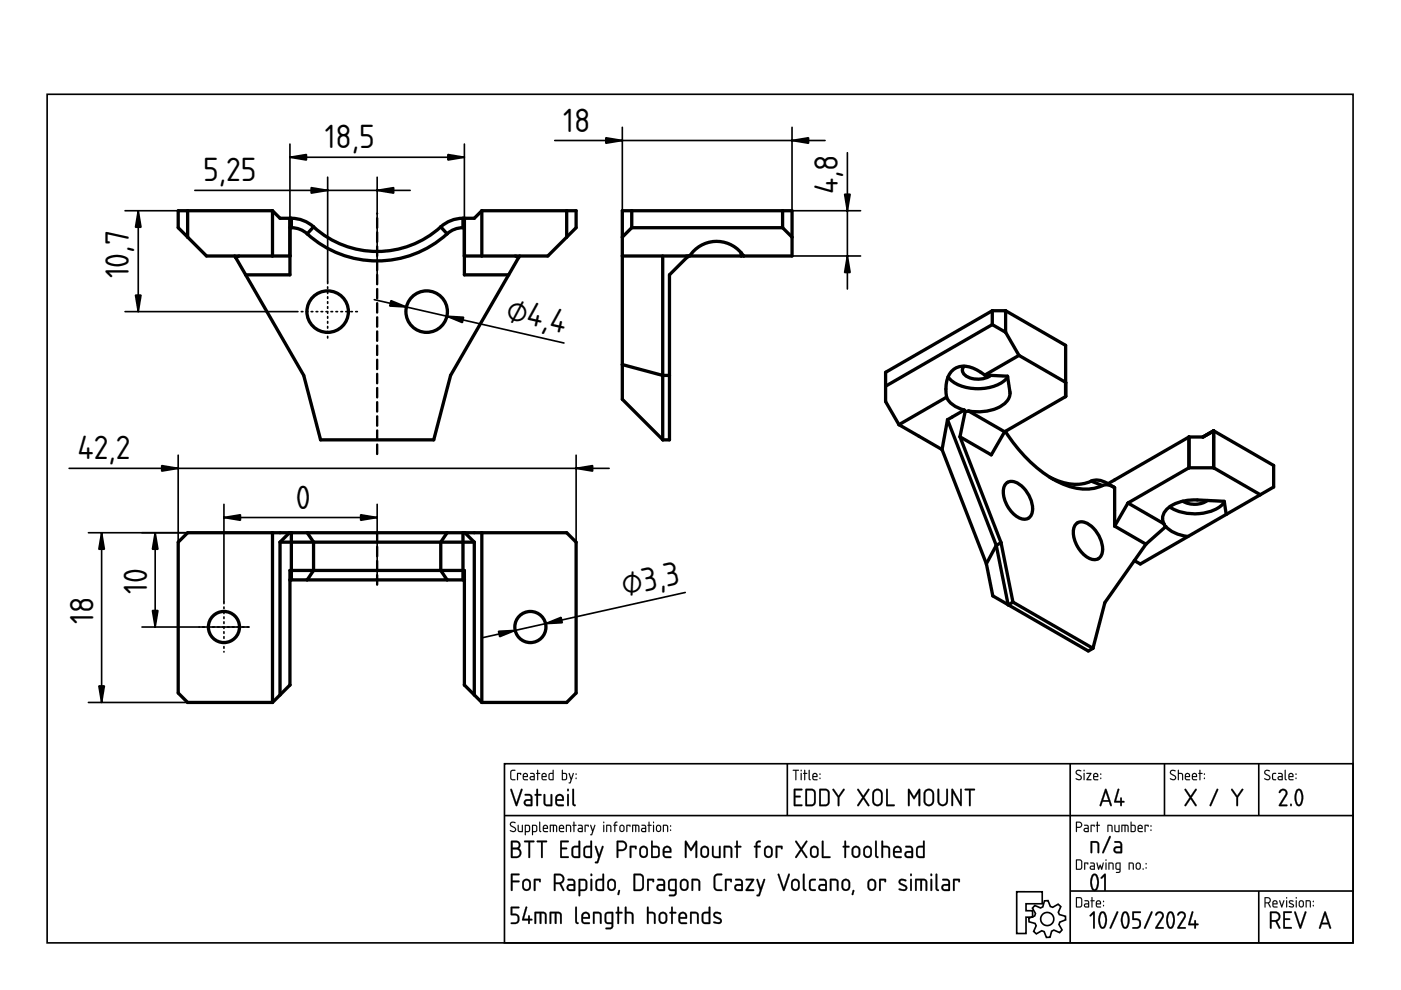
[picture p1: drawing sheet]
<svg xmlns="http://www.w3.org/2000/svg" width="297mm" height="210mm" viewBox="0 0 297 210" stroke-linecap="round" stroke-linejoin="round" font-family="sans-serif">
<defs><g id="words">
<g font-size="6.7">
<text x="119.4" y="28.1">18</text>
<text x="68.9" y="31.3">18,5</text>
<text x="43.1" y="38.3">5,25</text>
<text x="177.6" y="41.2" transform="rotate(-90 177.6 41.2)">4,8</text>
<text x="27.3" y="59" transform="rotate(-90 27.3 59)">10,7</text>
<text x="107" y="67.8" transform="rotate(13 107 67.8)">⌀4,4</text>
<text x="16.4" y="97.3">42,2</text>
<text x="62.7" y="108">0</text>
<text x="31.2" y="125.8" transform="rotate(-90 31.2 125.8)">10</text>
<text x="132.3" y="126.4" transform="rotate(-13 132.3 126.4)">⌀3,3</text>
<text x="19.8" y="132.3" transform="rotate(-90 19.8 132.3)">18</text>
</g>
</g></defs>
<g fill="none" stroke="#000" stroke-width=".35">
<path d="M10 20h276.9v179.9h-276.9zM107 161.9h179.9v38h-179.9zM107 172.9h179.9M166.9 161.9v11M226.9 161.9v38M246.9 161.9v11M266.9 161.9v11M215.6 189.1h5.4v2.5h-3.5v1.5h1.4v1.4h-1.4v3.4h-1.9zM219.4 192l1.2 .5 .5-.2 .3-1.3h.8l.5 1.2 .5 .2 1.1-.7 .6 .5-.5 1.2 .2 .5 1.3 .4v.7l-1.2 .5-.2 .5 .7 1.2-.5 .5-1.2-.5-.5 .2-.4 1.3-.7 .1-.5-1.3-.5-.2-1.2 .7-.5-.5 .5-1.2-.2-.5-1.3-.4-.1-.7 1.3-.5 .1-.5-.6-1.2zM226.9 188.9h60M266.9 188.9v11"/>
<circle cx="222" cy="194.9" r="1.4"/>
</g>
<g fill="#000">
<path d="M108.2 174.4a.7 .7 0 0 1 1.1 .1h-.1a.48 .48 0 0 0-.5-.1 .48 .48 0 0 0-.3 .5l1 .8-.1 .6a.76 .76 0 0 1-1.2-.3l.9 .2 .2-.3-1.1-.9zM108.3 174.4l-.2 .6 .9 .5a.37 .37 0 0 1 .2 .6 .37 .37 0 0 1-.5 .1l-.5-.2v.2a.67 .67 0 0 0 .8 .2 .67 .67 0 0 0 .4-.7l-1.1-.9 .2-.4 .7 .1 .1-.1-.7-.2zM109.8 174.9l.2 .1v1.1l.6 .1v-1.2l.2-.1v1.5h-.6l-.3-.1zM109.8 174.9l.1 1.4 .9 .1v-1.5l-.1 .1v1.2h-.5l-.2-.1v-1.1zM111.5 175.1v1.1h.5l.1-1zM111.5 175.1l.7 .1-.1 1h-.6zM111.3 174.9h.8l.3 .4-.1 1-.8 .1-.1 .7-.1-.1zM111.3 174.9v2.1h.2v-.6h.5a.94 .94 0 0 0 .3-1.4zM113 175.1v1.1h.6v-1zM113 175.1l.7 .1-.1 1h-.6zM112.8 174.9h.9l.2 .4-.1 1-.8 .1-.1 .7-.1-.1zM112.8 174.9v2.1h.2v-.6h.5a.94 .94 0 0 0 .3-1.4zM114.3 174.2l.2 .1v1.7l.3 .3-.2 .1-.3-.3zM114.4 174.3l-.1 1.8 .1 .2 .2 .1-.1-2.1zM115.4 175.2l-.1 .3h.7l-.2-.4zM115.4 175.2a.36 .36 0 0 1 .4-.1 .36 .36 0 0 1 .2 .5h-.7zM115.3 175a.55 .55 0 0 1 .7 0 .55 .55 0 0 1 .1 .8l-.8-.1 .1 .4 .8 .2-.7 .1a.92 .92 0 0 1-.2-1.4zM115.3 175l-.2 .4 .1 .9 1 .1v-.2h-.8l-.1-.3v-.2h.9l-.1-.6-.5-.2zM116.6 174.9l1.4 .1 .1 .3v1.1l-.2-.1-.1-1.1-.3-.1v1.2l-.1 .1-.2-.1v-1.2h-.4v1.2l-.2 .1zM116.6 174.9v1.5l.2-.1v-1.2h.4l.2 1.3v-1.3h.5v1.2l.2 .1a1.36 1.36 0 0 0-.3-1.5zM118.8 175.2l-.1 .3h.7l-.2-.4zM118.8 175.2a.36 .36 0 0 1 .4-.1 .36 .36 0 0 1 .2 .5h-.7zM118.7 175a.56 .56 0 0 1 .7 0 .56 .56 0 0 1 .1 .8l-.8-.1 .1 .4 .8 .2-.7 .1a.92 .92 0 0 1-.2-1.4zM118.7 175l-.2 .4 .1 .9 1 .1v-.2h-.8l-.1-.3v-.2h.9l-.1-.6-.4-.2zM120 174.9h.7l.3 .1 .1 1.4-.2-.1-.1-1.1-.6-.1v1.2l-.2 .1zM120 174.9v1.5l.2-.1v-1.2l.7 .1 .1 1.2 .1-.7a.7 .7 0 0 0-.3-.8 .7 .7 0 0 0-.8 0zM121.6 174.2l.2 .1v.6l.5 .1-.5 .1v1.2l-.1 .1-.1-.1v-1.2l-.3-.1 .3-.1zM121.6 174.2v.7l-.2 .1 .2 .1 .1 1.3 .1-1.3 .4-.1-.4-.1v-.6zM122.7 175.8l.1 .4h.5v-.5zM122.7 175.8l.7-.1v.5h-.7zM122.6 174.9h.7l.3 .4-.1 1.1h-.6a.46 .46 0 0 1-.5-.4 .46 .46 0 0 1 .5-.5h.4v-.3l-.7-.1zM122.6 174.9v.1l.7 .2 .1 .4h-.5a.43 .43 0 0 0-.4 .4 .43 .43 0 0 0 .4 .4h.6l.1-1.1-.3-.4zM124 174.9l.8 .1-.1 .3-.1-.2h-.4v1.2l-.1 .1-.2-.1zM124 174.9l.1 1.5 .1-1.3h.4l.1 .2 .1-.3zM125.1 174.9l.3 .1 .3 1 .3-1 .1-.1 .1 .1-.8 2.1-.3-.1 .3-.1 .2-.6zM125.2 174.9l.4 1.4-.2 .6-.3 .1 .3 .1 .8-2.1h-.2l-.3 1-.4-1zM127.9 174.9l.2 .1v1.3l-.1 .1-.1-.1zM127.9 174.9l.1 1.5 .1-1.4zM127.9 174.4a.15 .15 0 0 1 .3 0 .15 .15 0 0 1-.3 0zM127.9 174.2v.3h.2v-.3zM128.5 174.9h.7l.3 .1 .1 1.4-.2-.1-.1-1.1-.6-.1v1.2l-.2 .1zM128.6 174.9v1.5l.1-.1v-1.2l.7 .1 .1 1.2 .1-.7a.7 .7 0 0 0-.2-.8 .7 .7 0 0 0-.8 0zM130.4 174.3l.5-.1v.2l-.4 .1v.4l.4 .1-.4 .1v1.2l-.2 .1-.1-1.3-.2-.1 .2-.1zM130.4 174.3l-.1 .6-.3 .1 .3 .1v1.3l.1-1.3 .5-.1-.5-.1 .1-.3 .4-.2v-.2zM131.6 175.2v.8l.5 .1 .1-.8-.2-.2zM131.6 175.1l.5 .1 .1 .6a.36 .36 0 0 1-.3 .4 .36 .36 0 0 1-.4-.3zM131.5 175a.55 .55 0 0 1 .6-.1 .55 .55 0 0 1 .3 .5l-.1 .8-.2 .2h-.5l-.3-.5v-.7zM131.5 175l-.1 .2-.1 .7a.53 .53 0 0 0 .6 .5 .53 .53 0 0 0 .5-.5l-.2-.9-.4-.1zM132.8 174.9l.9 .1-.1 .3-.1-.2h-.5v1.2l-.1 .1-.1-.1zM132.8 174.9l.1 1.5 .1-1.3h.5l.1 .2 .1-.3zM134 174.9l1.4 .1 .2 .3-.1 1.1-.2-.1v-1.1l-.4-.1v1.2l-.1 .1-.1-.1v-1.2h-.5v1.2l-.2 .1zM134.1 174.9l-.1 1.5 .2-.1v-1.2h.5l.1 1.3 .1-1.3h.4l.1 1.2 .1 .1a1.36 1.36 0 0 0-.2-1.5zM136.2 175.8l.1 .4h.5v-.5zM136.2 175.8l.6-.1v.5h-.6zM136 174.9h.8l.2 .4v1.1h-.7a.46 .46 0 0 1-.4-.4 .46 .46 0 0 1 .4-.5h.5v-.3l-.8-.1zM136 174.9v.1l.8 .2v.4h-.5a.43 .43 0 0 0-.4 .4 .43 .43 0 0 0 .4 .4h.7v-1.1l-.3-.4zM137.5 174.2l.2 .1v.6l.5 .1-.5 .1v1.2l-.1 .1-.1-.1v-1.2l-.2-.1 .2-.1zM137.5 174.2v.7l-.2 .1 .2 .1 .1 1.3 .1-1.3 .4-.1-.4-.1v-.6zM138.5 174.9l.2 .1v1.3l-.1 .1-.2-.1zM138.5 174.9l.1 1.5 .1-1.4zM138.4 174.4a.15 .15 0 0 1 .3 0 .15 .15 0 0 1-.3 0zM138.5 174.2v.3h.1v-.3zM139.4 175.2l-.1 .8 .5 .1 .1-.8-.2-.2zM139.4 175.1l.5 .1 .1 .6a.36 .36 0 0 1-.4 .4 .36 .36 0 0 1-.3-.3zM139.3 175a.55 .55 0 0 1 .6-.1 .55 .55 0 0 1 .3 .5l-.1 .8-.3 .2h-.4l-.3-.5v-.7zM139.3 175l-.2 .2v.7a.53 .53 0 0 0 .5 .5 .53 .53 0 0 0 .6-.5l-.2-.9-.4-.1zM140.6 174.9h.6l.4 .1v1.4l-.2-.1v-1.1l-.6-.1v1.2l-.2 .1zM140.6 174.9v1.5l.1-.1v-1.2l.7 .1 .2 1.2v-.7a.7 .7 0 0 0-.2-.8 .7 .7 0 0 0-.8 0zM142.1 175.9h.2v.3l-.2-.1zM142.1 175.9v.2h.1v-.2zM142.1 175h.2v.3h-.2zM142.1 175v.2h.2v-.2z"/>
<path d="M108.3 174.4a.64 .64 0 0 1 1 .1h-.1a.49 .49 0 0 0-.6-.1 .49 .49 0 0 0-.2 .5l.7 .5a.6 .6 0 0 1 .2 .8 .6 .6 0 0 1-.9 .1l-.3-.1 .1-.2a.51 .51 0 0 0 .6 .2 .51 .51 0 0 0 .4-.5l-1-.6-.1-.3zM109.8 174.9l.2 .1v1.1l.2 .1h.5v-1.2l.1-.1v1.5l-.9-.1zM111.5 175.1v1.1h.5l.2-1zM111.3 174.9a.77 .77 0 0 1 .9 .1 .77 .77 0 0 1 .2 .9l-.3 .5h-.6v.7h-.2zM113 175.1v1.1h.6l.1-1zM112.8 174.9a.77 .77 0 0 1 1 .1 .77 .77 0 0 1 .1 .9l-.2 .5h-.7v.7h-.2zM114.3 174.2l.2 .1v1.7l.3 .3-.2 .1-.3-.3zM115.4 175.2l-.1 .3h.7l-.2-.4zM115.3 175a.55 .55 0 0 1 .7 0 .55 .55 0 0 1 .1 .7h-.8l.1 .5 .8 .1-.7 .1a.91 .91 0 0 1-.2-1.4zM116.6 174.9h1.2a1.25 1.25 0 0 1 .2 1.5l-.1-1.2-.2-.1h-.2l-.1 1.3-.2-.1v-1.2h-.4v1.2l-.2 .1zM118.8 175.2l-.1 .3h.7l-.2-.4zM118.7 175a.55 .55 0 0 1 .7 0 .55 .55 0 0 1 .1 .7h-.8l.1 .5 .8 .1-.7 .1a.91 .91 0 0 1-.2-1.4zM120 174.9a.71 .71 0 0 1 .8 0 .71 .71 0 0 1 .3 .8l-.1 .7-.1-1.2-.7-.1v1.2l-.2 .1zM121.6 174.2l.2 .1v.6l.4 .1-.4 .1-.1 1.3-.1-1.3-.2-.1 .2-.1zM122.7 175.8l.1 .4h.5v-.5zM122.6 174.9h.7l.3 .4-.1 1.1h-.6a.44 .44 0 0 1-.4-.4 .44 .44 0 0 1 .4-.5h.4v-.3l-.7-.1zM124 174.9l.8 .1-.1 .3-.1-.2h-.4l-.1 1.3zM125.2 174.9l.1 .1 .4 1 .3-1h.2l-.8 2.1-.3-.1 .3-.1 .2-.6zM127.9 174.9l.2 .1-.1 1.4zM127.9 174.4a.15 .15 0 0 1 .3 0 .15 .15 0 0 1-.3 0zM128.5 174.9a.71 .71 0 0 1 .9 0 .71 .71 0 0 1 .2 .8l-.1 .7-.1-1.2-.7-.1v1.2l-.2 .1zM130.4 174.3l.5-.1v.2l-.4 .2v.3l.4 .1-.4 .1-.2 1.3-.1-1.3-.2-.1 .2-.1zM131.6 175.2l-.1 .7a.34 .34 0 0 0 .4 .3 .34 .34 0 0 0 .3-.4l-.1-.6zM131.5 175l.6-.1a.93 .93 0 0 1 0 1.5h-.4a.96 .96 0 0 1-.2-1.4zM132.8 174.9l.9 .1-.1 .3-.1-.2h-.5l-.1 1.3zM134.1 174.9h1.2a1.25 1.25 0 0 1 .2 1.5l-.2-1.2-.2-.1h-.2l-.1 1.3-.1-.1v-1.2h-.5v1.2l-.2 .1zM136.2 175.8l.1 .4h.5v-.5zM136 174.9h.7l.3 .4v1.1h-.7a.44 .44 0 0 1-.4-.4 .44 .44 0 0 1 .4-.5h.5v-.3l-.8-.1zM137.5 174.2l.2 .1v.6l.5 .1-.5 .1-.1 1.3-.1-1.3-.2-.1 .2-.1zM138.5 174.9l.2 .1-.1 1.4zM138.4 174.4a.15 .15 0 0 1 .3 0 .15 .15 0 0 1-.3 0zM139.4 175.2l-.1 .7a.34 .34 0 0 0 .3 .3 .34 .34 0 0 0 .4-.4l-.1-.6zM139.3 175l.6-.1a.93 .93 0 0 1-.1 1.5h-.4a.96 .96 0 0 1-.1-1.4zM140.6 174.9a.71 .71 0 0 1 .8 0 .71 .71 0 0 1 .3 .8l-.1 .7-.2-1.2-.6-.1v1.2l-.2 .1zM142.1 175.9h.2v.2h-.2zM142.1 175h.2v.3h-.2z"/>
<path d="M108.3 163.4l.9-.2v.2l-.6 .1-.2 .1v1.3l.2 .3h.6l.1 .2h-.8l-.3-.3v-1.4zM109.6 163.9l.9 .1-.1 .3-.1-.2h-.5l-.1 1.3zM111.1 164.2v.3h.6l-.2-.4zM111 164a.55 .55 0 0 1 .8 0 .55 .55 0 0 1 0 .8h-.7l.1 .4 .7 .1-.6 .1a.91 .91 0 0 1-.3-1.4zM112.6 164.8v.4h.6v-.4zM112.4 163.9h.7l.3 .4-.1 1.1h-.6a.44 .44 0 0 1-.4-.4 .44 .44 0 0 1 .4-.5h.5l-.1-.3-.7-.1zM113.9 163.2l.2 .1v.6l.4 .1-.4 .1-.1 1.3-.1-1.3-.2-.1 .2-.1zM115.1 164.2l-.1 .3h.7l-.2-.4zM115 164a.55 .55 0 0 1 .7 0 .55 .55 0 0 1 .1 .8h-.8l.1 .4 .8 .1-.7 .1a.91 .91 0 0 1-.2-1.4zM116.6 164.1l-.1 .1a.63 .63 0 0 0 0 .7 .63 .63 0 0 0 .7 .3v-1.1zM116.4 164l.8-.1v-.6l.2-.1v2.2h-.8l-.3-.2zM119.3 164.1v1.1h.5a.78 .78 0 0 0 .2-1zM119.2 163.2l.1 .1v.6h.7l.2 .3v.8l-.2 .4-.9-.1zM120.6 163.9l.2 .1 .3 1 .4-1h.2l-.8 2.1-.3-.1 .2-.1 .2-.6zM122.1 164.9h.1v.2h-.1zM122.1 164h.1v.3h-.1z"/>
<path d="M108.3 163.3l1-.1v.2l-.7 .1-.2 .1v1.3l.1 .2 .8 .1v.2h-.8l-.3-.3v-1.4zM108.4 163.4l-.2 .3v1.4l.3 .3h.7v-.2h-.6l-.2-.3v-1.3l.2-.2h.6v-.2zM109.6 163.9l.9 .1-.1 .3-.1-.2h-.5v1.2l-.1 .1-.1-.1zM109.7 163.9v1.5l.1-1.3h.5l.1 .2 .1-.3zM111.1 164.2v.3h.6l-.2-.4zM111.1 164.2a.36 .36 0 0 1 .5-.1 .36 .36 0 0 1 .1 .5h-.7zM111 164a.55 .55 0 0 1 .8 0 .55 .55 0 0 1 0 .8h-.7v.3l.9 .2-.7 .1a.92 .92 0 0 1-.3-1.4zM111 164l-.2 .4 .2 .9 .9 .1v-.1l-.8-.1-.1-.3v-.2h.9l-.1-.6-.4-.2zM112.6 164.8v.4h.6v-.4zM112.5 164.8l.7-.1v.5h-.6zM112.4 163.9h.7l.3 .4v1.1h-.7a.46 .46 0 0 1-.4-.4 .46 .46 0 0 1 .4-.5h.5l-.1-.3-.7-.1zM112.4 163.9v.2l.8 .1v.4h-.5a.43 .43 0 0 0-.4 .4 .43 .43 0 0 0 .4 .4h.6l.1-1.1-.3-.4zM113.9 163.2l.2 .1v.6l.5 .1-.5 .1v1.2l-.1 .1-.1-.1v-1.2l-.3-.1 .3-.1zM113.9 163.3v.6l-.2 .1 .2 .1 .1 1.3 .1-1.3 .4-.1-.4-.1v-.6zM115.1 164.2l-.1 .3h.7l-.2-.4zM115.1 164.2a.36 .36 0 0 1 .4-.1 .36 .36 0 0 1 .2 .5h-.7zM115 164a.55 .55 0 0 1 .8 0 .55 .55 0 0 1 0 .8h-.8l.1 .3 .8 .2-.7 .1a.92 .92 0 0 1-.2-1.4zM115 164l-.2 .4 .1 .9 1 .1v-.1l-.8-.1-.1-.3v-.2h.9l-.1-.6-.4-.2zM116.6 164.1l-.1 1 .7 .1v-1.1zM116.6 164.1h.6v1.1h-.3a.65 .65 0 0 1-.3-1.1zM116.4 164l.8-.1v-.6l.2-.1v2.2h-.8l-.3-.2zM116.4 164l-.1 1.2 .3 .2h.7l.1-2.1h-.2v.6zM119.3 164.1v1.1h.5a.76 .76 0 0 0 0-1.1zM119.3 164.1h.5a.73 .73 0 0 1 .2 1l-.7 .1zM119.1 163.2l.3 .1-.1 .6h.7l.2 .3v1l-.2 .2-.9-.1zM119.2 163.2l-.1 2.1 .9 .1 .2-.4v-.8l-.2-.3h-.7v-.6zM120.6 163.9l.2 .1 .3 1 .3-1 .2-.1 .1 .1-.8 2.1-.3-.1 .2-.1 .2-.6zM120.6 163.9l.4 1.4-.2 .6-.2 .1 .3 .1 .8-2.1h-.2l-.4 1-.3-1zM122 164.9h.2v.3h-.2zM122.1 164.9v.2h.1v-.2zM122 164h.2v.3h-.2zM122.1 164v.2l.1 .1v-.3z"/>
<path d="M108.2 167.3l.4 .1 .9 2.8 .9-2.8 .4-.1v.2l-1.2 3.4-.3-.1zM108.3 167.3l1 3.5 .3 .1 1.1-3.6-.3 .1-.9 2.9-1-2.9zM111.5 169.9v.4l.1 .2 .9 .1v-.8zM111.5 169.9l1-.1v.8l-1-.1-.1-.3zM111.3 168.4l1.1-.1 .5 .6v1.9l-.2 .2h-1a.77 .77 0 0 1-.7-.8 .77 .77 0 0 1 .8-.8h.7v-.5l-.2-.2h-1zM111.3 168.4v.2l1 .1 .2 .2v.6h-.7a.72 .72 0 0 0-.7 .7 .72 .72 0 0 0 .6 .7l1.1-.1v-1.9l-.4-.5zM113.7 167.3h.3l.1 .1v1l.5-.1 .2 .2-.2 .2h-.5v2l-.2 .3-.2-.3v-2h-.3l-.1-.2 .1-.1h.3zM113.8 167.3l-.1 1.1-.3 .1 .3 .2v2l.2 .2 .1-.2v-2l.8-.2-.2-.1h-.6v-1zM115.3 168.4h.3l.1 1.9 .3 .2 .7 .1v-2.1l.2-.2 .2 .3v2.3l-1.2 .1-.5-.3a3.6 3.6 0 0 1-.1-2.3zM115.3 168.4a3.7 3.7 0 0 0 .2 2.3l.4 .2h1.1l.1-2.3-.2-.2-.1 .1v2.1h-.8l-.4-.3v-1.7l-.1-.2zM118.2 168.9l-.1 .6h1.1l-.1-.6a.61 .61 0 0 0-.9 0zM118.2 168.9a.59 .59 0 0 1 .8-.2 .59 .59 0 0 1 .2 .8h-1.1zM118 168.5a.94 .94 0 0 1 1.3 .1 .94 .94 0 0 1 .1 1.2h-1.3l.2 .7h1.1l.2 .3-.2 .2h-.9a.92 .92 0 0 1-.8-1.3 1.08 1.08 0 0 1 .3-1.1zM118.1 168.6a2.22 2.22 0 0 0-.2 2.1l.6 .2h.9l.1-.1-.1-.2-1.2-.1-.1-.4v-.3l1.4-.1v-.7l-.2-.4-.6-.2zM120.3 168.4h.3v.1v2.2l-.2 .2-.2-.2zM120.3 168.4v2.3l.1 .2 .2-.2v-2.2zM120.2 167.5a.26 .26 0 0 1 .5 0 .26 .26 0 0 1-.5 0zM120.3 167.3v.4h.2v-.4zM121.4 167.3h.3v.1v2.9l.4 .4a.54 .54 0 0 1-.7 0 .54 .54 0 0 1-.1-.7zM121.4 167.3v.1a8.4 8.4 0 0 0 .1 3.3l.4 .2 .1-.2-.3-.4v-2.9z"/>
<path d="M108.2 167.3l.4 .1 .9 2.8 .9-2.8 .3-.1-1.1 3.6-.3-.1zM111.5 169.9l-.1 .4 .2 .2 .9 .1v-.8zM111.3 168.4h1.1l.5 .5v1.9l-.2 .1h-1a.74 .74 0 0 1-.7-.7 .74 .74 0 0 1 .8-.8h.7v-.5l-.2-.2-1-.1zM113.8 167.3h.2l.1 .1v1h.5l.2 .1-.2 .2h-.5v2l-.2 .2-.2-.2v-2l-.4-.2 .4-.1zM115.3 168.4h.3v.2v1.7l.4 .3h.7v-2.1l.2-.1 .2 .2-.1 2.3h-1.1a.84 .84 0 0 1-.6-1.1zM118.2 168.9l-.1 .6h1.1a.58 .58 0 0 0-.3-.7 .58 .58 0 0 0-.7 .1zM118 168.6a.92 .92 0 0 1 1.3 0 .92 .92 0 0 1 .1 1.2h-1.3l.2 .7 1.1 .1 .2 .2-.2 .1h-.9a.89 .89 0 0 1-.8-1.2 1.14 1.14 0 0 1 .3-1.1zM120.3 168.4h.3v.1v2.2l-.2 .2-.2-.2zM120.2 167.5a.25 .25 0 0 1 .5 0 .25 .25 0 0 1-.5 0zM121.4 167.3h.3v.1v2.9l.4 .4a.52 .52 0 0 1-.7 0 .52 .52 0 0 1-.1-.7z"/>
<path d="M168.1 163.2h1.2l.1 .1-.6 .1 .1 1.9-.2 .1-.1-.1v-1.9h-.5zM168.1 163.2v.2h.5l.1 2 .1-2 .6-.1zM169.8 163.9l.2 .1v1.3l-.1 .1-.2-.1zM169.8 163.9l.1 1.5 .1-1.4zM169.7 163.4a.15 .15 0 0 1 .3 0 .15 .15 0 0 1-.3 0zM169.8 163.2v.3h.1v-.3zM170.5 163.2l.2 .1v.6l.5 .1-.5 .1v1.2l-.1 .1-.1-.1v-1.2l-.2-.1 .2-.1zM170.5 163.3v.6l-.2 .1 .2 .1 .1 1.3 .1-1.3 .4-.1-.4-.1v-.6zM171.5 163.2l.2 .1v1.7l.2 .3-.1 .1-.4-.3zM171.5 163.3v1.8v.2l.3 .1-.1-2.1zM172.5 164.2l-.1 .3h.7l-.2-.4zM172.5 164.2a.36 .36 0 0 1 .5-.1 .36 .36 0 0 1 .1 .5h-.7zM172.4 164a.55 .55 0 0 1 .8 0 .55 .55 0 0 1 0 .8h-.8l.1 .3 .8 .2-.6 .1a.92 .92 0 0 1-.3-1.4zM172.4 164l-.2 .4 .2 .9 .9 .1v-.1l-.8-.1-.1-.3v-.2h.9l-.1-.6-.4-.2zM173.8 164.9h.1v.3h-.1zM173.8 164.9v.2h.1v-.2zM173.8 164h.1l.1 .3h-.2zM173.8 164v.2l.1 .1v-.3z"/>
<path d="M168.1 163.2l1.3 .1-.6 .1-.1 2-.1-2h-.5zM169.8 163.9l.2 .1-.1 1.4zM169.8 163.4a.14 .14 0 0 1 .2 0 .14 .14 0 0 1-.2 0zM170.5 163.2l.2 .1v.6l.5 .1-.5 .1-.1 1.3-.1-1.3-.2-.1 .2-.1zM171.5 163.2l.2 .1v1.7l.2 .3-.1 .1-.3-.3zM172.5 164.2l-.1 .3h.7l-.2-.4zM172.4 164a.55 .55 0 0 1 .8 0 .55 .55 0 0 1 0 .8h-.8l.1 .4 .8 .1-.6 .1a.91 .91 0 0 1-.3-1.4zM173.8 164.9h.1v.2h-.1zM173.8 164h.1v.3h-.1z"/>
<path d="M168.3 167.3h1.8v.2l-.2 .1h-1.3v1.1h1l.2 .2-.2 .2h-1v1.5h1.3h.2v.3h-1.8zM171.1 167.6v3l1.2-.1 .3-.5v-2l-.4-.4zM170.8 167.3h1.5l.6 .6v2.4l-.6 .6h-1.5zM174 167.6v3l1.2-.1 .3-.5v-2l-.4-.4zM173.7 167.3h1.5l.7 .6v2.4l-.6 .6h-1.6zM176.5 167.3h.3l1 1.4 .9-1.4h.3l.1 .2a3.3 3.3 0 0 0-1.2 3.4h-.2a3.4 3.4 0 0 0-1.2-3.5zM181.8 167.3l.3 .1 .9 1.4 1-1.5h.3v.3l-1 1.5 1 1.5v.3l-.3-.1-1-1.4-.9 1.4-.3 .1v-.3l1-1.5-1-1.6zM185.5 167.8l-.2 .5v1.6a.75 .75 0 0 0 .8 .7 .75 .75 0 0 0 .7-.8v-1.5a.75 .75 0 0 0-.5-.6 .75 .75 0 0 0-.8 .1zM185.3 167.5a1.1 1.1 0 0 1 1.2-.2 1.1 1.1 0 0 1 .6 1v1.5a1.1 1.1 0 0 1-1 1.1 1.1 1.1 0 0 1-1.2-1l.1-1.9zM187.9 167.3h.3v.1v3.2h1.3h.2v.3h-1.8zM192.6 167.3h.2l1 1.6 1-1.6h.3v3.6h-.3l-.1-.2v-2.6l-.9 1.4-.9-1.4v2.6l-.1 .2h-.3zM196.4 167.8l-.2 .5v1.6a.75 .75 0 0 0 .8 .7 .75 .75 0 0 0 .7-.8v-1.5a.75 .75 0 0 0-.5-.6 .75 .75 0 0 0-.8 .1zM196.2 167.5a1.1 1.1 0 0 1 1.2-.2 1.1 1.1 0 0 1 .6 1v1.5a1.1 1.1 0 0 1-1 1.1 1.1 1.1 0 0 1-1.2-1l.1-1.9zM198.8 167.3h.3v.1v2.4a.75 .75 0 0 0 .8 .8 .75 .75 0 0 0 .7-.8v-2.4l.2-.2 .2 .2v2.4a1.11 1.11 0 0 1-1.1 1.1 1.11 1.11 0 0 1-1.1-1.1zM201.8 167.3h.3l1.5 2.8v-2.7v-.1h.3v3.6l-.3-.1-1.5-2.7v2.6l-.1 .2h-.2zM204.6 167.3l1.9-.1 .2 .2-.1 .2h-.8v3.1l-.2 .2-.2-.2v-3.1l-.8-.1z"/>
<path d="M168.3 167.3h1.8v.3h-.2h-1.3v1.1h1l.2 .2-.2 .2h-1v1.5l1.3-.1 .2 .1v.3h-1.8zM168.4 167.3v3.6h1.7l-.2-.3h-1.3v-1.6h1l.1-.1-.1-.2h-1v-1.1h1.3l.2-.3zM171.1 167.6v3l1.2-.1 .3-.5-.1-2-.3-.4zM171.1 167.6h1.1l.3 .3v2.4a1.67 1.67 0 0 1-1.4 .3zM170.8 167.3l1.5-.1 .4 .3 .2 .4v2.4l-.6 .6h-1.5zM170.8 167.3v3.6h1.5l.6-.6v-2.4l-.6-.6zM174 167.6v3l1.2-.1 .3-.5v-2l-.4-.4zM174 167.6h1.1l.4 .3v2.4a1.67 1.67 0 0 1-1.5 .3zM173.7 167.3l1.6-.1 .3 .3 .3 .4v2.4l-.6 .6h-1.6zM173.7 167.3v3.6h1.6l.5-.6v-2.4l-.6-.6zM176.5 167.3h.4l.9 1.4 .9-1.4 .2-.1 .2 .2-1.1 1.7v1.6l-.2 .3-.2-.3v-1.6l-1.1-1.6zM176.6 167.3l-.1 .2 1.1 1.6v1.6l.2 .2 .1-.2v-1.6l1.1-1.6v-.2h-.3l-.9 1.5-1-1.4zM181.8 167.3h.3l.9 1.5 1-1.5h.3v.3l-1 1.5 1 1.5v.3l-.3-.1-1-1.4-.9 1.4-.3 .1v-.3l1-1.5-1-1.6zM181.8 167.3v.2l1.1 1.6-1.1 1.5v.3l.3-.1 .9-1.4 1 1.4 .3 .1-1.1-1.8 1.1-1.5v-.3h-.3l-1 1.5-.9-1.4zM185.6 167.8l-.3 .5v1.6l.4 .6h.5l.5-.3 .1-1.9a.73 .73 0 0 0-.5-.6 .73 .73 0 0 0-.7 .1zM185.5 167.8l.7-.2 .5 .3 .1 1.9a.77 .77 0 0 1-.7 .8 .77 .77 0 0 1-.8-.7v-1.6zM185.2 167.5l.8-.3 .8 .3 .3 .5 .1 1.8a1.13 1.13 0 0 1-1.1 1.2 1.13 1.13 0 0 1-1.2-1.1l.1-1.9zM185.3 167.5l-.3 .8v1.6l.3 .7a1.18 1.18 0 0 0 1.5 0l.3-.5v-1.8a1.1 1.1 0 0 0-.7-1 1.1 1.1 0 0 0-1.1 .2zM187.9 167.3h.3l.1 .1-.1 3.2 1.3-.1 .2 .1v.3h-1.8zM187.9 167.3v3.6h1.8v-.3h-.2h-1.3v-3.2zM192.5 167.3h.4l.9 1.6 .9-1.6h.4v3.6h-.3l-.1-.2v-2.6l-.9 1.4-1-1.4 .1 2.6-.1 .2h-.3zM192.6 167.3v3.6h.2v-.2v-2.7l1 1.4 1-1.4v2.7v.2h.2v-3.6h-.2l-1 1.7-1-1.7zM196.5 167.8l-.3 .5v1.6l.4 .6h.5l.4-.3 .2-1.9a.73 .73 0 0 0-.5-.6 .73 .73 0 0 0-.7 .1zM196.4 167.8l.7-.2 .5 .3 .1 1.9a.77 .77 0 0 1-.7 .8 .77 .77 0 0 1-.8-.7v-1.6zM196.1 167.5l.8-.3 .8 .3 .3 .5 .1 1.8a1.13 1.13 0 0 1-1.1 1.2 1.13 1.13 0 0 1-1.2-1.1v-1.9zM196.2 167.5l-.3 .8v1.6l.3 .7a1.18 1.18 0 0 0 1.5 0l.3-.5v-1.8a1.1 1.1 0 0 0-.7-1 1.1 1.1 0 0 0-1.1 .2zM198.8 167.3h.3l.1 .1v2.4l.2 .6a.75 .75 0 0 0 1.2-.4v-2.6l.2-.2 .2 .2v2.4l-.3 .8a1.1 1.1 0 0 1-1.2 .3 1.1 1.1 0 0 1-.8-1.1zM198.8 167.3v2.5l.3 .9a1.11 1.11 0 0 0 1.2 .1 1.11 1.11 0 0 0 .7-1v-2.4l-.2-.1-.2 .1v2.6l-.2 .3a.75 .75 0 0 1-.8 .2 .75 .75 0 0 1-.5-.7v-2.4zM201.7 167.3h.4l1.5 2.8v-2.7v-.1h.3v3.6l-.4-.1-1.4-2.7v2.6l-.1 .2h-.3zM201.8 167.3v3.5l.2-.1v-2.7l1.6 2.8h.3v-3.5l-.3 .1v2.8l-1.5-2.9zM204.6 167.3l1.9-.1 .2 .2-.1 .2h-.8v3.1l-.2 .3-.2-.3v-3.1h-.8zM204.6 167.3v.2l.9 .1v3.1l.1 .2 .2-.2v-3.1h.8l.1-.2-.2-.1z"/>
<path d="M228.2 163.4a.7 .7 0 0 1 1 .1v.1a.48 .48 0 0 0-.6-.1 .48 .48 0 0 0-.3 .4l1 .8-.1 .6a.76 .76 0 0 1-1.1-.3l.8 .2 .2-.3-1-.9zM228.2 163.4l-.1 .6 .8 .6a.37 .37 0 0 1 .2 .5 .37 .37 0 0 1-.5 .1l-.4-.2-.1 .2a.67 .67 0 0 0 .8 .2 .67 .67 0 0 0 .4-.7l-1-.9 .1-.4 .8 .1v-.1l-.6-.2zM229.8 163.9l.2 .1v1.3l-.2 .1-.1-.1zM229.8 163.9v1.5l.1-1.4zM229.7 163.4a.15 .15 0 0 1 .3 0 .15 .15 0 0 1-.3 0zM229.8 163.2v.3h.1v-.3zM230.3 163.9h1.1l-.8 1.3h.7l.1 .2h-1.1l.8-1.3h-.7zM230.4 163.9v.2h.7l-.7 1.3h1l-.1-.2h-.7l.8-1.3zM232 164.2v.3h.6l-.1-.4zM232 164.2a.36 .36 0 0 1 .5-.1 .36 .36 0 0 1 .1 .5h-.6zM231.9 164a.55 .55 0 0 1 .8 0 .55 .55 0 0 1 .1 .8h-.8v.3l.9 .2-.7 .1a.92 .92 0 0 1-.3-1.4zM232 164l-.2 .4 .1 .9 .9 .1v-.1l-.7-.1-.1-.3v-.2h.8l-.1-.6-.4-.2zM233.3 164.9h.2v.3h-.2zM233.3 164.9v.2h.2v-.2zM233.3 164h.2v.3h-.2zM233.3 164v.2l.2 .1v-.3z"/>
<path d="M228.2 163.4a.64 .64 0 0 1 1 .1 .49 .49 0 0 0-.6-.1 .49 .49 0 0 0-.3 .6l.7 .4a.6 .6 0 0 1 .3 .8 .6 .6 0 0 1-1 .1l-.2-.1 .1-.2a.51 .51 0 0 0 .6 .2 .51 .51 0 0 0 .3-.5l-.9-.6-.2-.3zM229.8 163.9l.2 .1-.2 1.4zM229.7 163.4a.15 .15 0 0 1 .3 0 .15 .15 0 0 1-.3 0zM230.3 163.9h1.1l-.8 1.3h.7l.1 .2h-1l.7-1.3h-.7zM232 164.2v.3h.6l-.1-.4zM231.9 164a.55 .55 0 0 1 .8 0 .55 .55 0 0 1 .1 .8h-.8l.1 .4 .8 .1-.7 .1a.91 .91 0 0 1-.3-1.4zM233.3 164.9h.2v.2h-.2zM233.3 164h.2v.3h-.2z"/>
<path d="M228.3 174.4v.9h.5a.45 .45 0 0 0 .4-.5 .45 .45 0 0 0-.4-.4zM228.2 174.2h.6a.66 .66 0 0 1 .6 .7 .66 .66 0 0 1-.6 .6h-.5v.8l-.2 .1zM230 175.8l.1 .4h.5v-.5zM229.9 174.9h.7l.2 .4v1.1h-.6a.44 .44 0 0 1-.5-.4 .44 .44 0 0 1 .5-.5h.4v-.3l-.7-.1zM231.3 174.9l.8 .1-.1 .3-.1-.2h-.5l-.1 1.3zM232.6 174.2l.2 .1v.6l.4 .1-.4 .1-.1 1.3-.1-1.3-.3-.1 .3-.1zM234.8 174.9a.71 .71 0 0 1 .9 0 .71 .71 0 0 1 .2 .8l-.1 .7-.1-1.2-.7-.1v1.2l-.2 .1zM236.3 174.9l.2 .1v1.1l.2 .1h.5v-1.2l.1-.1v1.5l-.9-.1zM237.8 174.9h1.2a1.25 1.25 0 0 1 .2 1.5l-.1-1.2-.3-.1h-.2l-.1 1.3-.1-.1v-1.2h-.4v1.2l-.2 .1zM239.9 175.1v1.1h.4a.78 .78 0 0 0 .2-1zM239.7 174.2l.2 .1v.6h.7l.2 .3v.8l-.3 .4-.8-.1zM241.5 175.2l-.1 .3h.7l-.2-.4zM241.4 175a.55 .55 0 0 1 .7 0 .55 .55 0 0 1 .1 .7h-.8l.1 .5 .8 .1-.7 .1a.91 .91 0 0 1-.2-1.4zM242.7 174.9l.9 .1-.1 .3-.2-.2h-.4l-.1 1.3zM243.9 175.9h.2v.2h-.2zM243.9 175h.2v.3h-.2z"/>
<path d="M228.3 174.4v.9h.5a.43 .43 0 0 0 .4-.5 .43 .43 0 0 0-.4-.4zM228.3 174.4h.5a.46 .46 0 0 1 .4 .4 .46 .46 0 0 1-.4 .5h-.5zM228.1 174.2h.9l.3 .2a.67 .67 0 0 1 .1 .7 .67 .67 0 0 1-.6 .5l-.5-.1 .1 .8-.3 .1zM228.2 174.3v2.1l.1-.9a.87 .87 0 0 0 1-.3v.1a.66 .66 0 0 0-.5-1.1zM230 175.8l.1 .4h.5v-.5zM230 175.8l.6-.1v.5h-.6zM229.9 174.9h.7l.3 .4-.1 1.1h-.6a.46 .46 0 0 1-.5-.4 .46 .46 0 0 1 .5-.5h.4v-.3l-.7-.1zM229.9 174.9v.1l.7 .2v.4h-.4a.43 .43 0 0 0-.4 .4 .43 .43 0 0 0 .4 .4h.6v-1.1l-.2-.4zM231.2 174.9l.9 .1-.1 .3-.1-.2h-.5l.1 1.2-.2 .1-.1-.1zM231.3 174.9v1.5l.1-1.3h.5l.1 .2 .1-.3zM232.6 174.2l.2 .1v.6l.4 .1-.4 .1v1.2l-.1 .1-.2-.1 .1-1.2-.3-.1 .3-.1zM232.6 174.2v.7l-.2 .1 .2 .1 .1 1.3 .1-1.3 .4-.1-.4-.1v-.6zM234.8 174.9h.7l.3 .1 .1 1.4-.2-.1-.1-1.1-.6-.1v1.2l-.2 .1zM234.8 174.9v1.5l.2-.1v-1.2l.7 .1 .1 1.2 .1-.7a.7 .7 0 0 0-.3-.8 .7 .7 0 0 0-.8 0zM236.3 174.9l.2 .1v1.1l.6 .1v-1.2l.3-.1v1.5h-.7l-.3-.1zM236.3 174.9l.1 1.4 .9 .1v-1.5l-.1 .1v1.2h-.5l-.2-.1v-1.1zM237.8 174.9l1.4 .1 .1 .3v1.1l-.2-.1-.1-1.1-.4-.1v1.2l-.1 .1-.1-.1v-1.2h-.4v1.2l-.2 .1zM237.8 174.9v1.5l.1-.1v-1.2h.5l.1 1.3 .1-1.3h.4l.1 1.2 .2 .1a1.36 1.36 0 0 0-.3-1.5zM239.9 175.1v1.1h.4a.76 .76 0 0 0 .1-1.1zM239.9 175.1h.5a.73 .73 0 0 1 .2 1l-.7 .1zM239.7 174.2l.2 .1v.6h.7l.2 .2v1.1l-.3 .2-.8-.1zM239.7 174.2v2.1l.8 .1 .3-.4v-.8l-.2-.3h-.7v-.6zM241.5 175.2l-.1 .3h.7l-.2-.4zM241.5 175.2a.36 .36 0 0 1 .4-.1 .36 .36 0 0 1 .2 .5h-.7zM241.4 175a.56 .56 0 0 1 .7 0 .56 .56 0 0 1 .1 .8l-.8-.1 .1 .4 .8 .2-.7 .1a.92 .92 0 0 1-.2-1.4zM241.4 175l-.2 .4 .1 .9 .9 .1v-.2h-.7l-.1-.3v-.2h.8l-.1-.6-.4-.2zM242.7 174.9l.9 .1-.1 .3-.2-.2h-.4v1.2l-.1 .1-.1-.1zM242.7 174.9l.1 1.5 .1-1.3h.5l.1 .2v-.3zM243.9 175.9h.2v.3l-.2-.1zM244 175.9v.2h.1v-.2zM243.9 175h.2v.3h-.2zM244 175v.2h.1v-.2z"/>
<path d="M231.2 178.4l1.1-.1 .6 .2a3.5 3.5 0 0 1 .1 2.4h-.3v-.2l-.1-1.9-1-.1v2l-.1 .2h-.3zM231.3 178.4v2.4l.2-.1v-2h.8l.4 .2v1.8l.2 .2 .1-.2v-1.3a.8 .8 0 0 0-.7-1zM235.2 177.3h.3v.2l-1.4 3.3-.4 .1v-.3zM235.2 177.3l-1.5 3.6 .3-.1 1.5-3.3-.1-.2zM236.5 179.9v.4l.2 .2 .8 .1v-.8zM236.5 179.9l1.1-.1v.8l-1.1-.1-.1-.3zM236.3 178.4l1.1-.1 .5 .6v1.9l-.2 .1h-.9a.77 .77 0 0 1-.8-.7 .77 .77 0 0 1 .8-.8h.7v-.5l-.2-.2h-1zM236.3 178.4v.2l1 .1 .2 .2 .1 .6h-.8a.72 .72 0 0 0-.7 .7 .72 .72 0 0 0 .7 .7l1.1-.1v-1.9l-.5-.5z"/>
<path d="M231.3 178.4a1.44 1.44 0 0 1 1.7 .5l.1 1.8-.2 .2-.2-.2v-1.8l-.4-.2h-.7v2l-.2 .2a3.9 3.9 0 0 1-.1-2.5zM235.2 177.3h.3v.2l-1.5 3.3-.3 .1v-.3zM236.5 179.9v.4l.2 .2 .8 .1v-.8zM236.3 178.4h1.1l.5 .5v1.9l-.2 .1h-.9a.74 .74 0 0 1-.7-.7 .74 .74 0 0 1 .7-.8h.7v-.5l-.2-.2-1-.1z"/>
<path d="M234.3 167.3l.3 .1 1.1 3.2-.1 .4-.3-.2-.2-.8h-1.3l-.4 .9h-.2l-.1-.1zM234.4 167.3l-1.2 3.5 .1 .1 .2-.1 .2-.8h1.4l.5 .9 .1-.2-1.1-3.3zM234.4 168l-.5 1.7h1.1zM234.4 167.9l.6 1.8h-1.2zM237 167.2l.3 .1v.1l-.7 2.4h.9v-.5l.2-.2 .2 .2v.5h.3l.2 .2-.2 .2h-.3v.5l-.2 .2-.2-.2v-.5h-1.1l-.2-.2zM237 167.3l-.8 2.7 .2 .2h1.1v.5l.2 .2 .1-.2v-.6l.6-.1-.2-.2h-.4v-.6l-.2-.1-.1 .7h-.9l.7-2.4-.1-.1z"/>
<path d="M234.3 167.3l.3 .1 1.1 3.3-.1 .2-.5-.9h-1.3l-.4 .9-.3-.1zM234.4 168l-.5 1.7h1.1zM237 167.3h.3v.1l-.7 2.4h.9v-.5l.2-.2 .2 .2v.5h.3l.2 .2-.5 .2v.5l-.2 .2-.2-.2v-.5h-1.1l-.2-.2z"/>
<path d="M248.2 163.4a.7 .7 0 0 1 1 .1l-.1 .1a.48 .48 0 0 0-.5-.1 .48 .48 0 0 0-.3 .4l1 .8-.1 .6a.76 .76 0 0 1-1.1-.3l.8 .2 .2-.3-1-.9zM248.2 163.4l-.1 .6 .8 .6a.37 .37 0 0 1 .2 .5 .37 .37 0 0 1-.5 .1l-.5-.2v.2a.67 .67 0 0 0 .8 .2 .67 .67 0 0 0 .4-.7l-1.1-.9 .2-.4 .7 .1 .1-.1-.6-.2zM249.7 163.2h.2v.7h.7l.2 .2v1.3l-.2-.1-.1-1.1-.5-.1v1.2l-.3 .1zM249.8 163.3v2.1l.1-.1v-1.2h.5l.2 .1v1.1l.2 .1v-1.3l-.2-.2h-.7v-.6zM251.5 164.2l-.1 .3h.7l-.2-.4zM251.5 164.2a.36 .36 0 0 1 .4-.1 .36 .36 0 0 1 .2 .5h-.7zM251.4 164a.56 .56 0 0 1 .8 0 .56 .56 0 0 1 0 .8h-.8l.1 .3 .8 .2-.6 .1a.92 .92 0 0 1-.3-1.4zM251.4 164l-.2 .4 .1 .9 1 .1v-.1l-.8-.1-.1-.3v-.2h.9l-.1-.6-.4-.2zM253 164.2l-.1 .3h.7l-.2-.4zM253 164.2a.36 .36 0 0 1 .4-.1 .36 .36 0 0 1 .2 .5h-.7zM252.9 164a.56 .56 0 0 1 .7 0 .56 .56 0 0 1 .1 .8h-.8l.1 .3 .8 .2-.7 .1a.92 .92 0 0 1-.2-1.4zM252.9 164l-.2 .4 .1 .9 1 .1v-.1l-.8-.1-.1-.3v-.2h.9l-.1-.6-.4-.2zM254.3 163.2l.2 .1v.6l.5 .1-.5 .1v1.2l-.1 .1-.1-.1v-1.2l-.2-.1 .2-.1zM254.3 163.3v.6l-.2 .1 .2 .1 .1 1.3 .1-1.3 .4-.1-.4-.1v-.6zM255.3 164.9h.2v.3h-.2zM255.3 164.9v.2h.1v-.2zM255.3 164h.2v.3h-.2zM255.3 164v.2l.1 .1v-.3z"/>
<path d="M248.2 163.4a.64 .64 0 0 1 1 .1h-.1a.49 .49 0 0 0-.5-.1 .49 .49 0 0 0-.3 .6l.7 .4a.6 .6 0 0 1 .2 .8 .6 .6 0 0 1-.9 .1l-.2-.1v-.2a.51 .51 0 0 0 .6 .2 .51 .51 0 0 0 .4-.5l-.9-.6-.2-.3zM249.8 163.2h.1v.7h.7l.2 .2v1.3l-.2-.1v-1.1l-.2-.1h-.5v1.2l-.1 .1zM251.5 164.2l-.1 .3h.7l-.2-.4zM251.4 164a.55 .55 0 0 1 .7 0 .55 .55 0 0 1 .1 .8h-.8l.1 .4 .8 .1-.6 .1a.91 .91 0 0 1-.3-1.4zM253 164.2l-.1 .3h.7l-.2-.4zM252.9 164a.55 .55 0 0 1 .7 0 .55 .55 0 0 1 .1 .8h-.8l.1 .4 .8 .1-.7 .1a.91 .91 0 0 1-.2-1.4zM254.3 163.2l.2 .1v.6l.5 .1-.5 .1-.1 1.3-.1-1.3-.2-.1 .2-.1zM255.3 164.9h.1v.2h-.1zM255.3 164h.1l.1 .3h-.2z"/>
<path d="M251.2 167.3h.3l.9 1.5 1-1.5h.3v.3l-1.1 1.5 1.1 1.5v.3l-.3-.1-1-1.4-.9 1.4-.3 .1v-.3l1-1.5-1-1.6zM251.2 167.3v.2l1 1.6-1 1.5v.3l.3-.1 .9-1.4 1 1.4 .3 .1-1.1-1.8 1.1-1.5v-.3h-.3l-1 1.5-.9-1.4zM258 167.3h.3v.2l-1.5 3.3-.3 .1v-.3zM258 167.3l-1.5 3.6 .3-.1 1.5-3.3-.1-.2zM261 167.3h.4l.9 1.4 .9-1.4 .2-.1 .2 .2-1.1 1.7v1.6l-.2 .3-.2-.3v-1.6l-1.1-1.6zM261.1 167.3v.2l1.1 1.6v1.6l.1 .2 .2-.2v-1.6l1-1.6v-.2h-.2l-1 1.5-1-1.4z"/>
<path d="M251.2 167.3l.3 .1 .9 1.4 1-1.5h.3v.3l-1.1 1.5 1.1 1.5v.3l-.3-.1-1-1.4-.9 1.4-.3 .1v-.3l1-1.5-1-1.6zM258 167.3h.2l.1 .2-1.5 3.3-.3 .1v-.3zM261.1 167.3h.3l.9 1.4 1-1.4h.2l.1 .2a3.3 3.3 0 0 0-1.2 3.4h-.2a3.4 3.4 0 0 0-1.2-3.5z"/>
<path d="M268.2 163.4a.7 .7 0 0 1 1 .1l-.1 .1a.48 .48 0 0 0-.5-.1 .48 .48 0 0 0-.3 .4l1 .8-.1 .6a.76 .76 0 0 1-1.2-.3l.9 .2 .2-.3-1-.9zM268.2 163.4l-.1 .6 .8 .6a.37 .37 0 0 1 .2 .5 .37 .37 0 0 1-.5 .1l-.5-.2v.2a.67 .67 0 0 0 .8 .2 .67 .67 0 0 0 .4-.7l-1.1-.9 .2-.4 .7 .1 .1-.1-.6-.2zM269.8 164l.8-.1v.2l-.6 .1a.64 .64 0 0 0-.1 .7 .64 .64 0 0 0 .7 .3v.2h-.5l-.4-.2zM269.8 164a.83 .83 0 0 0-.1 .9 .83 .83 0 0 0 .8 .5v-.2h-.5a.76 .76 0 0 1 .2-1.1l.3-.1v-.1zM271.2 164.8v.4h.5v-.4zM271.1 164.8l.7-.1v.5h-.7zM271 163.9h.7l.3 .4-.1 1.1h-.6a.46 .46 0 0 1-.5-.4 .46 .46 0 0 1 .5-.5h.4v-.3l-.7-.1zM271 163.9v.2l.7 .1 .1 .4h-.5a.43 .43 0 0 0-.4 .4 .43 .43 0 0 0 .4 .4h.6l.1-1.1-.3-.4zM272.4 163.2l.2 .1v1.7l.2 .3-.1 .1-.3-.3zM272.4 163.3v1.8l.1 .2 .2 .1-.1-2.1zM273.4 164.2v.3h.6l-.1-.4zM273.4 164.2a.36 .36 0 0 1 .5-.1 .36 .36 0 0 1 .1 .5h-.6zM273.3 164a.56 .56 0 0 1 .8 0 .56 .56 0 0 1 .1 .8h-.8v.3l.9 .2-.7 .1a.92 .92 0 0 1-.3-1.4zM273.4 164l-.2 .4 .1 .9 .9 .1v-.1l-.7-.1-.1-.3v-.2h.8l-.1-.6-.4-.2zM274.7 164.9h.2v.3h-.2zM274.7 164.9v.2h.2l-.1-.2zM274.7 164h.2v.3h-.2zM274.7 164v.2l.2 .1v-.3z"/>
<path d="M268.2 163.4a.64 .64 0 0 1 1 .1h-.1a.49 .49 0 0 0-.5-.1 .49 .49 0 0 0-.3 .6l.7 .4a.6 .6 0 0 1 .2 .8 .6 .6 0 0 1-.9 .1l-.2-.1v-.2a.51 .51 0 0 0 .6 .2 .51 .51 0 0 0 .4-.5l-.9-.6-.2-.3zM269.8 164l.7-.1v.2a.44 .44 0 0 0-.5 0 .44 .44 0 0 0-.1 .5v.5l.7 .2a.55 .55 0 0 1-.7 .1 .55 .55 0 0 1-.2-.7zM271.1 164.8l.1 .4h.5v-.4zM271 163.9h.7l.3 .4-.1 1.1h-.6a.44 .44 0 0 1-.4-.4 .44 .44 0 0 1 .4-.5h.4v-.3l-.7-.1zM272.4 163.2l.2 .1v1.7l.2 .3-.1 .1-.3-.3zM273.4 164.2v.3h.6l-.1-.4zM273.3 164a.55 .55 0 0 1 .8 0 .55 .55 0 0 1 .1 .8h-.8l.1 .4 .8 .1-.7 .1a.91 .91 0 0 1-.3-1.4zM274.7 164.9h.2v.2h-.2zM274.7 164h.2v.3h-.2z"/>
<path d="M271.4 167.5a.92 .92 0 0 1 1.2-.1 .92 .92 0 0 1 .2 1.3l-1.2 1.9h1.2h.1v.3h-1.7v-.2l1.3-2.2a.6 .6 0 0 0-.3-.9 .6 .6 0 0 0-.8 .5l-.3-.1zM273.6 170.5h.3v.4h-.3zM275.2 167.6l-.4 1.3a2.07 2.07 0 0 0 .6 1.7 2.3 2.3 0 0 0 .4-2.3l-.2-.6zM275 167.4a.84 .84 0 0 1 .9 0 .84 .84 0 0 1 .3 .9l.1 .9a2.09 2.09 0 0 1-.7 1.7h-.2a1.53 1.53 0 0 1-.9-1.7l.2-1.2z"/>
<path d="M271.4 167.5a.92 .92 0 0 1 1.4 .1l.2 .4-.1 .5-1.3 2.1h1.2h.1v.3h-1.7l-.1-.3 1.4-2.1 .1-.3-.1-.4a.64 .64 0 0 0-1.1 .3l-.3-.1zM271.5 167.4l-.3 .6 .1 .1 .2-.1a.59 .59 0 0 1 .8-.4 .59 .59 0 0 1 .2 .9l-1.3 2.2v.2h1.7l-.1-.3h-1.2l1.2-1.9a.94 .94 0 0 0-.5-1.4zM273.6 170.5l.2-.1 .1 .5h-.3zM273.6 170.5v.3h.2v-.3zM275.3 167.7l-.4 1.2a2.09 2.09 0 0 0 .5 1.6l.3-.1 .1-.6 .1-1.2-.3-.9zM275.2 167.6h.2a2.19 2.19 0 0 1 .5 1.9l-.2 .9-.4 .2-.3-.5-.2-1 .1-.8zM275 167.4l.4-.2 .5 .3 .3 .8 .1 .9a2.11 2.11 0 0 1-.7 1.7h-.4l-.4-.2-.3-1.2v-1.2zM275 167.4a2.82 2.82 0 0 0 .2 3.5l.6-.1 .2-.4 .3-.9-.1-1.2a.82 .82 0 0 0-.3-.8 .82 .82 0 0 0-.9-.1z"/>
<path d="M108.3 192.3l1.6-.1 .2 .2-.2 .2h-1.3v1.1a1.32 1.32 0 0 1 1.3 .3l.2 1-.2 .7a1.52 1.52 0 0 1-1.6 .2v-.3l.9-.1a.74 .74 0 0 0 .6-.7 .74 .74 0 0 0-.7-.7l-.8-.1zM108.3 192.3v1.7l1.2 .1 .3 .5-.1 .8-.3 .2h-1l.1 .3a1.35 1.35 0 0 0 1.5-.4 1.16 1.16 0 0 0-.1-1.4 1.16 1.16 0 0 0-1.3-.4v-1.1h1.3l.2-.2-.2-.1zM111.5 192.2h.2l.1 .2-.7 2.4h.9v-.5l.2-.3 .2 .3-.1 .5h.4l.2 .2-.2 .2h-.4l.1 .5-.3 .2-.1-.2v-.5h-1.1l-.2-.2zM111.5 192.3l-.8 2.7 .2 .1h1.1v.6l.1 .2 .2-.2v-.6l.6-.1-.2-.2h-.4v-.7h-.3v.7h-.9l.6-2.4v-.1zM113.4 193.3h1.7l.6 .2a3 3 0 0 1 .2 2.4h-.3l-.1-.2-.1-1.9-.6-.1v2l-.2 .2-.2-.2v-2h-.7v2l-.1 .2h-.3zM113.4 193.4v2.4l.2-.1v-2h.8l.1 2.1h.2l.1-.1v-2h.5l.2 .2 .1 1.8 .1 .2 .2-.2v-1.3a.81 .81 0 0 0-.8-1.1zM116.6 193.3h1.7l.6 .2a3 3 0 0 1 .2 2.4h-.3l-.1-.2-.1-1.9-.6-.1v2l-.2 .2-.2-.2v-2h-.7v2v.2h-.3zM116.6 193.4v2.4l.3-.1v-2h.8v2.1h.2l.1-.1v-2h.5l.2 .2 .1 1.8 .1 .2 .2-.2v-1.3a.81 .81 0 0 0-.8-1.1zM122 192.3h.3v.1v2.9l.4 .4a.54 .54 0 0 1-.7 0 .54 .54 0 0 1-.1-.7zM122 192.3v.1a8.4 8.4 0 0 0 .1 3.3l.4 .2 .2-.2-.4-.4v-2.9zM123.7 193.9l-.1 .5h1.1l-.1-.5a.61 .61 0 0 0-.9 0zM123.7 193.9a.59 .59 0 0 1 .8-.2 .59 .59 0 0 1 .2 .8h-1.1zM123.5 193.5l.1 .1a.92 .92 0 0 1 1.2 0 .92 .92 0 0 1 .1 1.2h-1.3l.2 .7h1.1l.2 .2-.2 .2h-.9a.92 .92 0 0 1-.8-1.2 1.17 1.17 0 0 1 .3-1.2zM123.6 193.6a2.22 2.22 0 0 0-.1 2.1l.5 .2h.9l.2-.2-.2-.1-1.1-.1-.2-.4v-.3l1.4-.1v-.7l-.1-.4-.7-.3zM125.7 193.4l1.1-.1 .6 .2a3.5 3.5 0 0 1 .1 2.4h-.3v-.2l-.1-1.9-1-.1v2l-.1 .2h-.3zM125.8 193.4v2.4l.2-.1v-2h.9l.3 .2v1.8l.2 .2 .1-.2v-1.3a.8 .8 0 0 0-.7-1.1zM128.7 193.8l-.1 1.5 .2 .2 .9 .1v-1.9zM128.6 193.8l1.1-.1v1.9l-1.1-.1-.1-1.4zM128.4 193.5l.5-.2 1.1 .1v3l-.2 .5a1.42 1.42 0 0 1-1.5 0l.3-.3h.8l.2-.1 .1-.6a1.01 1.01 0 0 1-1.5-.7v-1.3zM128.4 193.6l-.2 .5 .1 1.4 .4 .4h1v.4l-.2 .4h-.9l-.2 .2a1.05 1.05 0 0 0 1.6-.5v-2.9a1.64 1.64 0 0 0-1.6 .1zM130.9 192.3h.3l.1 .1-.1 .9h.6l.2 .2-.2 .2h-.6l.1 2-.2 .2-.2-.2v-2h-.3l-.1-.2 .1-.1 .3-.1zM131 192.3l-.1 1.1-.3 .1 .3 .2v2l.2 .2 .1-.2v-2l.8-.2-.2-.1h-.6v-1zM132.5 192.3h.3v1a1.37 1.37 0 0 1 1.3 .2l.2 .6v1.8h-.3l-.1-.2v-1.8l-1-.2v2l-.1 .2h-.3zM132.5 192.3v3.5l.3-.1v-2h.7l.4 .2 .1 1.8 .3 .1v-1.7l-.2-.5a1.32 1.32 0 0 0-1.3-.2v-1.1zM137.2 192.3h.3v1a1.37 1.37 0 0 1 1.3 .2l.2 .6v1.8h-.3l-.1-.2v-1.8l-1-.2v2l-.1 .2h-.3zM137.2 192.3v3.5l.3-.1v-2h.7l.4 .2 .1 1.8 .2 .1 .1-1.7-.2-.5a1.32 1.32 0 0 0-1.3-.2v-1.1zM140.2 193.8l-.2 .3v.9a.58 .58 0 0 0 .9 .4l.2-.5-.1-.9-.4-.3zM140.2 193.8l.4-.2 .4 .2 .1 .3v.8a.59 .59 0 0 1-.5 .7 .59 .59 0 0 1-.6-.6v-.9zM140 193.5a.94 .94 0 0 1 1.5 .7 1.53 1.53 0 0 1-.3 1.5l-.7 .2-.6-.2a1.81 1.81 0 0 1 .1-2.2zM140 193.5l-.3 .7a1.4 1.4 0 0 0 .4 1.6 .89 .89 0 0 0 1.3-.8v-1l-.2-.4-.7-.3zM142.3 192.3h.3l.1 .1-.1 .9h.6l.2 .2-.2 .2h-.6l.1 2-.2 .2-.2-.2v-2h-.3l-.1-.2 .1-.1 .3-.1zM142.4 192.3l-.1 1.1-.3 .1 .3 .2v2l.2 .2 .1-.2v-2l.8-.2-.2-.1h-.6v-1zM144.3 193.9l-.1 .5h1.1l-.1-.5a.61 .61 0 0 0-.9 0zM144.3 193.9a.59 .59 0 0 1 .8-.2 .59 .59 0 0 1 .2 .8h-1.1zM144.1 193.5l.1 .1a.92 .92 0 0 1 1.2 0 .92 .92 0 0 1 .1 1.2h-1.3l.2 .7h1.1l.2 .2-.2 .2h-.9a.92 .92 0 0 1-.8-1.2 1.17 1.17 0 0 1 .3-1.2zM144.2 193.6a2.22 2.22 0 0 0-.2 2.1l.6 .2h.9l.2-.2-.2-.1-1.1-.1-.2-.4v-.3l1.4-.1v-.7l-.2-.4-.6-.3zM146.3 193.4l1.1-.1 .6 .2a3.5 3.5 0 0 1 .1 2.4h-.3v-.2l-.1-1.9-1-.1v2l-.1 .2h-.3zM146.4 193.4v2.4l.2-.1v-2h.8l.4 .2v1.8l.2 .2 .1-.2v-1.3a.8 .8 0 0 0-.7-1.1zM149.3 193.8l-.2 .3 .1 1.2 .1 .2h1v-1.8zM149.3 193.7h1v1.9h-.7l-.4-.2-.1-1.3zM148.9 193.6a1.32 1.32 0 0 1 1.4-.3l-.1-.9 .2-.2 .2 .2v3.3l-.2 .2a1.5 1.5 0 0 1-1.4-.2l-.2-.5v-1.2zM149 193.6l-.2 .4 .1 1.5 .4 .4h1.1l.2-.2v-3.3l-.2-.2-.1 .2v1a1.28 1.28 0 0 0-1.3 .2zM151.4 193.5a1.2 1.2 0 0 1 1.5 .2l-.2 .2a.81 .81 0 0 0-1.1 .1l.2 .2 .9 .5a.68 .68 0 0 1 .3 .8 .68 .68 0 0 1-.8 .4l-1-.2 .2-.4 1 .2 .2-.1v-.3l-1-.5a.68 .68 0 0 1-.2-1.1zM151.4 193.5l-.2 .4 .2 .5 1.1 .6 .2 .2a.8 .8 0 0 1-1.2 .2h-.2l.1 .3 1 .2 .4-.1a.61 .61 0 0 0 .2-.6 .61 .61 0 0 0-.4-.5l-.9-.4-.2-.3a.61 .61 0 0 1 1.1-.2h.2v-.3l-.9-.2z"/>
<path d="M108.3 192.3l1.6-.1 .2 .2-.2 .2h-1.3v1.1a1.14 1.14 0 0 1 1.5 .8 1.14 1.14 0 0 1-.9 1.4h-.7l-.2-.2 .2-.1h.7a.77 .77 0 0 0 .6-.8 .77 .77 0 0 0-.7-.7l-.8-.1zM111.5 192.3h.2l.1 .1-.7 2.4h.9v-.5l.2-.2 .1 .2v.5h.4l.2 .2-.6 .2v.5l-.2 .2-.1-.2v-.5h-1.1l-.2-.2zM113.4 193.4l1.7-.1a.84 .84 0 0 1 .8 1.1v1.3l-.2 .2-.2-.2v-1.8l-.2-.2h-.5v2l-.1 .1h-.2l-.1-2.1h-.7v2l-.1 .2h-.2zM116.6 193.4l1.7-.1a.84 .84 0 0 1 .8 1.1v1.3l-.2 .2-.2-.2v-1.8l-.2-.2h-.5v2v.1h-.3l-.1-2.1h-.7v2l-.1 .2h-.2zM122 192.3h.3v.1v2.9l.4 .4a.52 .52 0 0 1-.7 0 .52 .52 0 0 1 0-.7zM123.7 193.9l-.1 .5h1.1a.58 .58 0 0 0-.2-.6 .58 .58 0 0 0-.8 .1zM123.6 193.6a.92 .92 0 0 1 1.2 0 .92 .92 0 0 1 .1 1.2h-1.3l.2 .7 1.1 .1 .2 .1-.2 .2h-.9a.89 .89 0 0 1-.8-1.2 1.14 1.14 0 0 1 .4-1.1zM125.8 193.4a1.44 1.44 0 0 1 1.7 .4l.1 1.9-.2 .2-.2-.2v-1.8l-.3-.2h-.8v2l-.2 .2a3.9 3.9 0 0 1-.1-2.5zM128.7 193.8l-.2 .3 .1 1.2 .2 .2 .9 .1v-1.9zM128.4 193.6l.5-.3 1.1 .1v3a.79 .79 0 0 1-1 .6h-.6v-.3l1-.1 .2-.1 .1-.6a1.06 1.06 0 0 1-1.5-.5v-1.3zM130.9 192.3h.3v.1v.9h.6l.2 .2-.2 .2h-.6v2l-.1 .2-.2-.2v-2l-.4-.2 .4-.2zM132.5 192.3h.3v1a1.34 1.34 0 0 1 1.3 .3l.2 .5v1.8h-.3v-.2l-.1-1.8-.4-.2h-.7v2v.2l-.3-.1zM137.2 192.3h.3v1a1.34 1.34 0 0 1 1.3 .3l.2 .5v1.8h-.3v-.2l-.1-1.8-.4-.2h-.7v2v.2l-.3-.1zM140.2 193.8l-.2 .3v.9a.57 .57 0 0 0 .6 .5 .57 .57 0 0 0 .5-.6v-.8l-.2-.3-.3-.1zM140 193.5a.92 .92 0 0 1 1.5 .7 1.51 1.51 0 0 1-.3 1.5 .92 .92 0 0 1-1 .1 .92 .92 0 0 1-.6-.8l.1-1.1zM142.3 192.3h.3v.1v.9h.6l.2 .2-.2 .2h-.6v2l-.1 .2-.2-.2v-2l-.4-.2 .4-.2zM144.3 193.9l-.1 .5h1.1a.58 .58 0 0 0-.3-.6 .58 .58 0 0 0-.7 .1zM144.2 193.6a.92 .92 0 0 1 1.2 0 .92 .92 0 0 1 .1 1.2h-1.3l.2 .7 1.1 .1 .2 .1-.2 .2h-.9a.89 .89 0 0 1-.8-1.2 1.14 1.14 0 0 1 .4-1.1zM146.4 193.4a1.44 1.44 0 0 1 1.7 .4v1.9l-.1 .2-.2-.2v-1.8l-.4-.2h-.7v2l-.2 .2a3.9 3.9 0 0 1-.1-2.5zM149.3 193.7l-.2 .4 .1 1.3 .4 .1h.7v-1.8zM148.9 193.6a1.3 1.3 0 0 1 1.4-.3v-.9l.1-.2 .2 .2v3.3l-.2 .2a1.47 1.47 0 0 1-1.4-.2l-.2-.5v-1.2zM151.4 193.5a1.2 1.2 0 0 1 1.5 .2l-.2 .2-.6-.2a.34 .34 0 0 0-.4 0 .34 .34 0 0 0-.1 .4l1.1 .6a.71 .71 0 0 1 .2 .9 .71 .71 0 0 1-1 .3l-.6-.2v-.3h.2a.78 .78 0 0 0 1.2-.2l-.2-.2-.9-.4a.66 .66 0 0 1-.2-1.1z"/>
<path d="M108.4 185.3l1.6-.1 .2 .2-.2 .2h-1.3v1.1h1.3l.2 .2-.2 .2h-1.3v1.6l-.2 .2-.2-.2zM111.3 186.8l-.2 .3v.9a.57 .57 0 0 0 .6 .6 .57 .57 0 0 0 .5-.7v-.8l-.2-.3-.4-.1zM111.1 186.5a.92 .92 0 0 1 1.4 .7 1.51 1.51 0 0 1-.2 1.5 .92 .92 0 0 1-1 .1 .92 .92 0 0 1-.6-.8l.1-1.1zM113.2 186.4l1.2-.1 .3 .2-.2 .6-.2-.1v-.3h-.8v2l-.1 .2a3.9 3.9 0 0 1-.2-2.5zM117.8 185.6v1.5a1.06 1.06 0 0 0 1.5-.8l-.1-.3-.4-.4zM117.5 185.3l.1-.1a1.71 1.71 0 0 1 1.8 .4 1.12 1.12 0 0 1-.4 1.8l.6 1.2v.3l-.3-.1-.7-1.4h-.8v1.3l-.1 .2h-.2zM120.6 187.9l-.1 .4 .2 .2 .9 .1v-.8zM120.4 186.4h1.1l.5 .5v1.9l-.2 .1h-1a.74 .74 0 0 1-.7-.7 .74 .74 0 0 1 .7-.8h.8v-.5l-.2-.2-1-.1zM123 186.7v1.9l1-.1 .1-.3v-1.3l-.2-.2zM122.7 186.4a1.38 1.38 0 0 1 1.8 .5v.2a1.71 1.71 0 0 1-.5 1.8h-1v1.1h-.3zM125.2 186.4h.3l.1 .1v2.2l-.2 .2-.2-.2zM125.2 185.5a.25 .25 0 0 1 .5 0 .25 .25 0 0 1-.5 0zM126.8 186.7l-.2 .5v1.2l.4 .2h.7v-1.9zM126.4 186.6a1.3 1.3 0 0 1 1.3-.3v-.9l.2-.2 .2 .2v3.3l-.3 .2a1.47 1.47 0 0 1-1.3-.2l-.3-.5v-1.2zM129.3 186.8l-.2 .3v.9a.57 .57 0 0 0 .6 .6 .57 .57 0 0 0 .5-.7v-.8l-.1-.3-.4-.1zM129.1 186.5a.92 .92 0 0 1 1.5 .7 1.51 1.51 0 0 1-.3 1.5 .92 .92 0 0 1-1 .1 .92 .92 0 0 1-.5-.8v-1.1zM131.2 188.7h.2l.1 .2-.4 .9-.2-.2zM134.7 185.6v3l1.2-.1 .3-.5-.1-2.1-.3-.3zM134.4 185.3h1.5l.6 .6v2.4l-.6 .6h-1.5zM137.3 186.4l1.2-.1 .2 .2-.2 .6-.1-.1-.1-.3h-.7v2l-.2 .2a3.9 3.9 0 0 1-.1-2.5zM139.6 187.9v.4l.2 .2 .8 .1v-.8zM139.4 186.4h1.1l.5 .5v1.9l-.2 .1h-.9a.74 .74 0 0 1-.7-.7 .74 .74 0 0 1 .7-.8h.7v-.5l-.2-.2-1-.1zM142.1 186.8l-.1 .3v1.2l.2 .2 .9 .1v-1.9zM141.8 186.6l.6-.3 1 .1 .1 3a.79 .79 0 0 1-1.1 .6h-.5v-.3l1-.1 .2-.1v-.6a1.06 1.06 0 0 1-1.4-.5l-.1-1.3zM144.7 186.8l-.2 .3v.9a.57 .57 0 0 0 .6 .6 .57 .57 0 0 0 .5-.7v-.8l-.1-.3-.4-.1zM144.5 186.5a.92 .92 0 0 1 1.5 .7 1.51 1.51 0 0 1-.3 1.5 .92 .92 0 0 1-1 .1 .92 .92 0 0 1-.5-.8v-1.1zM146.7 186.4a1.44 1.44 0 0 1 1.7 .4v1.9l-.1 .2-.2-.2v-1.8l-.4-.2h-.7v2l-.2 .2a3.9 3.9 0 0 1-.1-2.5zM151.6 185.5a1.46 1.46 0 0 1 1.5-.1l-.2 .2-1 .1-.2 .4v2.2l.4 .3h1l-.1 .3h-1.1l-.5-.5-.1-2.3zM153.8 186.4l1.2-.1 .2 .2-.2 .6-.1-.1-.1-.3h-.7v2l-.2 .2a3.9 3.9 0 0 1-.1-2.5zM156.1 187.9v.4l.2 .2 .8 .1v-.8zM155.9 186.4h1.1l.5 .5v1.9l-.2 .1h-.9a.74 .74 0 0 1-.7-.7 .74 .74 0 0 1 .7-.8h.7v-.5l-.2-.2-1-.1zM158.1 186.4h1.7l.1 .2-1.3 1.9h1.1l.1 .1v.3h-1.7v-.3l1.3-1.9h-1.1l-.2-.1zM160.4 186.4l.3 .1 .6 1.7 .6-1.7 .1-.2 .2 .2-1.1 3.4-.2 .1h-.5v-.1l.4-.2 .3-.9zM164.9 185.3l.3 .1 1 2.8 .9-2.8 .3-.1-1.1 3.6-.3-.1zM168.3 186.8l-.2 .3v.9a.57 .57 0 0 0 .6 .6 .57 .57 0 0 0 .5-.7v-.8l-.2-.3-.3-.1zM168.1 186.5a.92 .92 0 0 1 1.4 .7 1.51 1.51 0 0 1-.2 1.5 .92 .92 0 0 1-1 .1 .92 .92 0 0 1-.6-.8l.1-1.1zM170.3 185.3h.2l.1 .1v2.9l.4 .4a.52 .52 0 0 1-.7 0 .52 .52 0 0 1-.1-.7zM171.7 186.6a1.11 1.11 0 0 1 1.3-.1l-.1 .1a.86 .86 0 0 0-1 .6v1.2l.2 .1 .8 .1 .1 .1a.96 .96 0 0 1-1.2 0 .96 .96 0 0 1-.3-1.1v-.7zM173.9 187.9v.4l.2 .2 .8 .1v-.8zM173.7 186.4h1.1l.5 .5v1.9l-.2 .1h-.9a.74 .74 0 0 1-.7-.7 .74 .74 0 0 1 .7-.8h.7v-.5l-.2-.2-1-.1zM176 186.4a1.44 1.44 0 0 1 1.8 .4v1.9l-.2 .2-.2-.2v-1.8l-.3-.2h-.8v2l-.2 .2a3.9 3.9 0 0 1-.1-2.5zM179 186.8l-.2 .3v.9a.57 .57 0 0 0 .6 .6 .57 .57 0 0 0 .5-.7v-.8l-.2-.3-.4-.1zM178.8 186.5a.92 .92 0 0 1 1.4 .7 1.51 1.51 0 0 1-.3 1.5 .92 .92 0 0 1-.9 .1 .92 .92 0 0 1-.6-.8l.1-1.1zM180.8 188.7h.3v.2l-.3 .9-.2-.2zM184.5 186.8l-.2 .3v.9a.57 .57 0 0 0 .6 .6 .57 .57 0 0 0 .5-.7v-.8l-.2-.3-.3-.1zM184.3 186.5a.92 .92 0 0 1 1.5 .7 1.51 1.51 0 0 1-.3 1.5 .92 .92 0 0 1-1 .1 .92 .92 0 0 1-.6-.8l.1-1.1zM186.4 186.4l1.3-.1 .2 .2-.2 .6-.1-.1-.1-.3h-.8v2l-.1 .2a3.9 3.9 0 0 1-.2-2.5zM190.7 186.5a1.2 1.2 0 0 1 1.5 .2l-.2 .2-.6-.2a.34 .34 0 0 0-.4 0 .34 .34 0 0 0-.1 .4l1.1 .6a.71 .71 0 0 1 .2 1 .71 .71 0 0 1-1 .2l-.6-.2v-.3h.2a.78 .78 0 0 0 1.2-.1l-.2-.3-.9-.4a.66 .66 0 0 1-.2-1.1zM193 186.4h.3v.1v2.2l-.1 .2-.2-.2zM193 185.5a.24 .24 0 0 1 .4 0 .24 .24 0 0 1-.4 0zM194.1 186.4l1.7-.1a.84 .84 0 0 1 .8 1.1v1.3l-.2 .2-.2-.2v-1.8l-.2-.2h-.5v2l-.1 .1-.2 .1-.1-2.2h-.7v2l-.1 .2h-.2zM197.3 186.4h.3v.1v2.2l-.1 .2-.2-.2zM197.3 185.5a.24 .24 0 0 1 .4 0 .24 .24 0 0 1-.4 0zM198.4 185.3h.3v.1v2.9l.4 .4a.52 .52 0 0 1-.7 0 .52 .52 0 0 1 0-.7zM200 187.9v.4l.2 .2 .9 .1v-.8zM199.8 186.4h1.1l.5 .5v1.9l-.2 .1h-.9a.74 .74 0 0 1-.7-.7 .74 .74 0 0 1 .7-.8h.8l-.1-.5-.2-.2-1-.1zM202.1 186.4l1.2-.1 .2 .2-.1 .6-.2-.1v-.3h-.8v2l-.2 .2a3.9 3.9 0 0 1-.1-2.5z"/>
<path d="M108.4 185.2h1.6l.2 .2-.2 .2h-1.3v1.1h1.3l.2 .2-.2 .2h-1.3v1.6l-.2 .2-.2-.2zM108.4 185.3l-.1 3.4 .2 .2 .2-.2v-1.7h1.3l.1-.1-.1-.2h-1.3v-1.2h1.3l.1-.1-.1-.2zM111.3 186.8l-.2 .3v.9a.58 .58 0 0 0 .9 .4l.2-.5-.1-.9-.5-.3zM111.2 186.8l.4-.1 .4 .1 .2 .3v.8a.59 .59 0 0 1-.5 .7 .59 .59 0 0 1-.7-.6l.1-.9zM111 186.5h.1a.92 .92 0 0 1 .9-.1 .92 .92 0 0 1 .6 .8 1.53 1.53 0 0 1-.3 1.5l-.7 .2-.6-.2a1.81 1.81 0 0 1 0-2.2zM111.1 186.5l-.4 .7a1.4 1.4 0 0 0 .5 1.6 .89 .89 0 0 0 1.3-.8v-1l-.2-.4-.7-.3zM113.2 186.4l1.2-.1 .3 .2-.1 .5-.1 .1-.2-.1v-.3h-.8l.1 2-.2 .2-.2-.2zM113.2 186.4a4.3 4.3 0 0 0 .2 2.5l.1-.2v-2h.8l.2 .3 .1-.5-.2-.1zM117.8 185.6v1.5l1-.1 .3-.2a.74 .74 0 0 0 .1-.7 .74 .74 0 0 0-.6-.5zM117.8 185.6h1l.3 .2a.8 .8 0 0 1 .1 1.1 .8 .8 0 0 1-1.1 .2h-.3zM117.5 185.3l.1-.1a1.67 1.67 0 0 1 2 .6 1.12 1.12 0 0 1-.6 1.6l.6 1.2v.3l-.3-.1-.7-1.4h-.8v1.3v.2h-.3zM117.5 185.3v3.4l.1 .2 .2-.2v-1.3h.8l.7 1.4 .3 .1v-.3l-.7-1.3 .6-.4 .1-.6-.2-.6a1.71 1.71 0 0 0-1.9-.4zM120.6 187.9l-.1 .4 .2 .2 .9 .1v-.8zM120.6 187.9l1-.1v.8l-1-.1-.1-.3zM120.4 186.4l1.1-.1 .5 .6v1.9l-.2 .1h-1a.77 .77 0 0 1-.7-.7 .77 .77 0 0 1 .7-.8h.8v-.5l-.2-.2h-1zM120.4 186.4v.2l1 .1 .2 .2v.6h-.8a.72 .72 0 0 0-.6 .7 .72 .72 0 0 0 .6 .7l1.1-.1v-1.9l-.4-.5zM123 186.7v1.9l.9-.1 .2-.3-.1-1.4zM123 186.7h.9l.2 .2 .1 1.3-.2 .4h-1zM122.7 186.4l1.3-.1 .3 .3 .2 .5v1.4l-.5 .4h-1v.9l-.2 .3-.2-.3zM122.7 186.4v3.6h.3v-.2v-.9l1.2-.1a2.14 2.14 0 0 0 .3-1.9l-.1-.2a1.5 1.5 0 0 0-1.7-.3zM125.2 186.4h.3l.1 .1v2.2l-.2 .2-.2-.2zM125.3 186.4l-.1 2.3 .2 .2 .1-.2v-2.2zM125.2 185.5a.26 .26 0 0 1 .5 0 .26 .26 0 0 1-.5 0zM125.3 185.3v.4h.2v-.4zM126.8 186.8l-.2 .4 .1 1.1 .1 .2 .9 .1v-1.9zM126.8 186.7h.9v1.9h-.7l-.4-.2v-1.2zM126.4 186.6a1.32 1.32 0 0 1 1.3-.3v-.9l.2-.2 .2 .2v3.3l-.3 .2a1.5 1.5 0 0 1-1.3-.2l-.3-.5v-1.2zM126.4 186.6l-.1 .4 .1 1.5 .4 .4h1l.2-.2v-3.3l-.1-.2-.2 .2v1a1.28 1.28 0 0 0-1.3 .2zM129.3 186.8l-.2 .3v.9a.58 .58 0 0 0 .9 .4l.2-.5-.1-.9-.4-.3zM129.3 186.8l.4-.1 .4 .1 .1 .3 .1 .8a.59 .59 0 0 1-.6 .7 .59 .59 0 0 1-.6-.6v-.9zM129.1 186.5a.92 .92 0 0 1 .9-.1 .92 .92 0 0 1 .6 .8 1.53 1.53 0 0 1-.3 1.5l-.6 .2-.7-.2a1.81 1.81 0 0 1 .1-2.2zM129.1 186.5l-.3 .7a1.4 1.4 0 0 0 .4 1.6 .89 .89 0 0 0 1.4-.8l-.1-1-.2-.4-.7-.3zM131.1 188.7l.4 .1-.2 .8-.2 .2-.2-.2zM131.2 188.7l-.2 .9 .1 .2 .2-.2 .1-.6v-.3zM134.7 185.6v3l1.2-.1 .2-.5v-2l-.4-.4zM134.6 185.6h1.2l.3 .3v2.4a1.67 1.67 0 0 1-1.5 .3zM134.3 185.3l1.6-.1 .4 .3 .2 .4v2.4l-.6 .6h-1.6zM134.4 185.3v3.5l1.5 .1 .6-.6v-2.4l-.6-.6zM137.2 186.4l1.3-.1 .2 .2v.5l-.2 .1-.1-.1-.1-.3h-.7v2l-.2 .2-.2-.2zM137.3 186.4a4.3 4.3 0 0 0 .1 2.5l.1-.2v-2h.8l.2 .3 .2-.5-.2-.1zM139.6 187.9v.4l.2 .2 .8 .1v-.8zM139.6 187.9l1.1-.1v.8l-1.1-.1-.1-.3zM139.4 186.4l1.1-.1 .5 .6v1.9l-.2 .1h-.9a.77 .77 0 0 1-.8-.7 .77 .77 0 0 1 .8-.8h.7v-.5l-.2-.2h-1zM139.4 186.4v.2l1 .1 .2 .2 .1 .6h-.8a.72 .72 0 0 0-.7 .7 .72 .72 0 0 0 .7 .7l1.1-.1v-1.9l-.5-.5zM142.1 186.8l-.1 1.5 .2 .2 .9 .1v-1.9zM142.1 186.8l1-.1v1.9l-1-.1-.1-1.4zM141.8 186.5l.6-.2 1 .1 .1 3-.2 .5a1.42 1.42 0 0 1-1.5 0l.2-.2 .9-.1 .1-.1 .1-.6a1.01 1.01 0 0 1-1.5-.7v-1.3zM141.9 186.6l-.2 .5v1.4l.4 .4h1v.4l-.2 .4h-.9l-.2 .2a1.05 1.05 0 0 0 1.6-.5v-2.9a1.64 1.64 0 0 0-1.5 .1zM144.7 186.8l-.2 .3v.9a.58 .58 0 0 0 .9 .4l.2-.5-.1-.9-.4-.3zM144.7 186.8l.4-.1 .4 .1 .1 .3 .1 .8a.59 .59 0 0 1-.6 .7 .59 .59 0 0 1-.6-.6v-.9zM144.5 186.5a.92 .92 0 0 1 .9-.1 .92 .92 0 0 1 .6 .8 1.53 1.53 0 0 1-.3 1.5l-.6 .2-.7-.2a1.81 1.81 0 0 1 .1-2.2zM144.5 186.5l-.3 .7a1.4 1.4 0 0 0 .4 1.6 .89 .89 0 0 0 1.4-.8l-.1-1-.2-.4-.7-.3zM146.6 186.4l1.1-.1 .6 .2a3.5 3.5 0 0 1 .1 2.4h-.3v-.2l-.1-1.9-1-.1v2l-.1 .2h-.3zM146.7 186.4v2.4l.2-.1v-2h.8l.4 .2v1.8l.2 .2 .1-.2v-1.3a.8 .8 0 0 0-.7-1.1zM151.6 185.5l.4-.3 1.1 .1v.3l-1.1 .1-.3 .2v2.1l.1 .4 1.3 .2v.3h-1.2l-.5-.5-.1-2.3zM151.6 185.5l-.3 .6 .1 2.3 .5 .5h1.1l.1-.3h-1l-.4-.3-.1-2.2 .3-.5h1l.2-.2a1.48 1.48 0 0 0-1.5 .1zM153.7 186.4l1.3-.1 .2 .2v.5l-.2 .1-.1-.1-.1-.3h-.7v2l-.2 .2-.2-.2zM153.8 186.4a4.3 4.3 0 0 0 .1 2.5l.1-.2v-2h.8l.2 .3 .2-.5-.2-.1zM156.1 187.9v.4l.2 .2 .8 .1v-.8zM156.1 187.9l1.1-.1v.8l-1.1-.1-.1-.3zM155.9 186.4l1.1-.1 .5 .6v1.9l-.2 .1h-.9a.77 .77 0 0 1-.8-.7 .77 .77 0 0 1 .8-.8h.7v-.5l-.2-.2h-1zM155.9 186.4v.2l1 .1 .2 .2 .1 .6h-.8a.72 .72 0 0 0-.7 .7 .72 .72 0 0 0 .7 .7l1.1-.1v-1.9l-.5-.5zM158.1 186.4h1.8v.2l-1.3 1.9h1.1l.2 .1v.3h-1.8v-.3l1.3-1.9h-1.1h-.2zM158.1 186.4l.2 .3h1.1l-1.3 1.9v.3h1.7l-.1-.3h-1.2l1.3-2v-.2zM160.4 186.4l.4 .1 .5 1.7 .5-1.7 .2-.2 .2 .2-1.1 3.4-.2 .2-.5-.1v-.1v-.2h.4l.3-.9zM160.5 186.4l.6 2.4-.3 .9-.4 .2 .5 .1 .2-.1 1.1-3.4-.2-.1-.1 .1-.6 1.8-.6-1.8zM164.9 185.3l.4 .1 .9 2.8 .9-2.8 .3-.1 .1 .2-1.2 3.4-.3-.1zM164.9 185.3l1.1 3.5 .3 .1 1.1-3.6-.3 .1-.9 2.9-1-2.9zM168.3 186.8l-.2 .3v.9a.58 .58 0 0 0 .9 .4l.2-.5-.1-.9-.4-.3zM168.3 186.8l.4-.1 .3 .1 .2 .3v.8a.59 .59 0 0 1-.5 .7 .59 .59 0 0 1-.7-.6l.1-.9zM168 186.5h.1a.92 .92 0 0 1 .9-.1 .92 .92 0 0 1 .6 .8 1.53 1.53 0 0 1-.3 1.5l-.7 .2-.6-.2a1.81 1.81 0 0 1 0-2.2zM168.1 186.5l-.4 .7a1.4 1.4 0 0 0 .5 1.6 .89 .89 0 0 0 1.3-.8v-1l-.2-.4-.7-.3zM170.3 185.3h.3v.1v2.9l.4 .4a.54 .54 0 0 1-.7 0 .54 .54 0 0 1-.1-.7zM170.3 185.3v.1a8.4 8.4 0 0 0 .1 3.3l.4 .2 .1-.2-.3-.4v-2.9zM171.7 186.5a1.11 1.11 0 0 1 1.3 0v.2a.86 .86 0 0 0-1.1 .5v1.1l1 .3 .1 .1a1.07 1.07 0 0 1-1.3 0 2.79 2.79 0 0 1 0-2.2zM171.7 186.6l-.1 .3a2.07 2.07 0 0 0 .3 1.9l.9 .1 .2-.2-.2-.1-.8-.1a1.97 1.97 0 0 1 .1-1.8h.7l.2-.2a1.12 1.12 0 0 0-1.3 .1zM174 187.9l-.1 .4 .2 .2 .8 .1v-.8zM173.9 187.9l1.1-.1v.8l-1.1-.1-.1-.3zM173.7 186.4l1.1-.1 .5 .6v1.9l-.2 .1h-.9a.77 .77 0 0 1-.8-.7 .77 .77 0 0 1 .8-.8h.7v-.5l-.2-.2h-1zM173.7 186.4v.2l1 .1 .2 .2 .1 .6h-.8a.72 .72 0 0 0-.7 .7 .72 .72 0 0 0 .7 .7l1.1-.1v-1.9l-.5-.5zM176 186.4l1.1-.1 .5 .2a3.5 3.5 0 0 1 .2 2.4h-.3l-.1-.2-.1-1.9-1-.1v2v.2h-.3zM176 186.4v2.4l.3-.1v-2h.8l.3 .2 .1 1.8 .1 .2 .2-.2v-1.3a.8 .8 0 0 0-.7-1.1zM179 186.8l-.2 .3v.9a.58 .58 0 0 0 .9 .4l.2-.5-.1-.9-.5-.3zM178.9 186.8l.4-.1 .4 .1 .2 .3v.8a.59 .59 0 0 1-.5 .7 .59 .59 0 0 1-.7-.6l.1-.9zM178.7 186.5h.1a.92 .92 0 0 1 .9-.1 .92 .92 0 0 1 .6 .8 1.53 1.53 0 0 1-.3 1.5l-.7 .2-.6-.2a1.81 1.81 0 0 1 0-2.2zM178.8 186.5l-.4 .7a1.4 1.4 0 0 0 .5 1.6 .89 .89 0 0 0 1.3-.8v-1l-.2-.4-.7-.3zM180.8 188.7l.3 .1-.1 .8-.2 .2-.2-.2zM180.8 188.7l-.2 .9 .2 .2 .1-.2 .2-.6v-.3zM184.5 186.8l-.2 .3v.9a.58 .58 0 0 0 .9 .4l.2-.5-.1-.9-.4-.3zM184.5 186.8l.4-.1 .3 .1 .2 .3v.8a.59 .59 0 0 1-.5 .7 .59 .59 0 0 1-.7-.6l.1-.9zM184.2 186.5h.1a.92 .92 0 0 1 .9-.1 .92 .92 0 0 1 .6 .8 1.53 1.53 0 0 1-.3 1.5l-.7 .2-.6-.2a1.81 1.81 0 0 1 0-2.2zM184.3 186.5l-.4 .7a1.4 1.4 0 0 0 .5 1.6 .89 .89 0 0 0 1.3-.8v-1l-.2-.4-.7-.3zM186.4 186.4l1.3-.1 .2 .2-.1 .5-.1 .1-.2-.1v-.3h-.8l.1 2-.2 .2-.2-.2zM186.5 186.4a4.3 4.3 0 0 0 .1 2.5l.1-.2v-2h.8l.2 .3 .1-.5-.1-.1zM190.7 186.5a1.2 1.2 0 0 1 1.5 .2l-.2 .2a.81 .81 0 0 0-1.1 .1l.2 .2 .9 .5a.68 .68 0 0 1 .3 .8 .68 .68 0 0 1-.8 .4l-1-.2 .2-.4 1 .2 .2-.1v-.3l-1-.5a.68 .68 0 0 1-.2-1.1zM190.7 186.5l-.2 .5 .2 .4 1.1 .6 .2 .3a.8 .8 0 0 1-1.2 .1h-.2l.1 .3 1 .2 .4-.1a.61 .61 0 0 0 .2-.6 .61 .61 0 0 0-.4-.5l-.9-.4-.1-.3a.61 .61 0 0 1 1-.2h.2v-.3l-.9-.2zM193 186.4h.3l.1 .1v2.2l-.2 .2-.3-.2zM193 186.4v2.3l.2 .2 .1-.2v-2.2zM192.9 185.5a.3 .3 0 0 1 .6 0 .3 .3 0 0 1-.6 0zM193 185.3v.4h.3v-.4zM194.1 186.3h1.7l.6 .2a3 3 0 0 1 .2 2.4h-.3l-.1-.2-.1-1.9-.6-.1v2l-.2 .2-.2-.2v-2h-.7v2l-.1 .2h-.3zM194.1 186.4v2.4l.2-.1v-2h.8l.1 2.1h.2l.1-.1v-2h.5l.2 .2 .1 1.8 .1 .2 .2-.2v-1.3a.81 .81 0 0 0-.8-1.1zM197.3 186.4h.3l.1 .1v2.2l-.2 .2-.3-.2zM197.3 186.4v2.3l.2 .2 .1-.2v-2.2zM197.2 185.5a.26 .26 0 0 1 .5 0 .26 .26 0 0 1-.5 0zM197.3 185.3v.4h.3v-.4zM198.4 185.3h.3v.1v2.9l.4 .4a.54 .54 0 0 1-.7 0 .54 .54 0 0 1-.1-.7zM198.4 185.3v.1a8.4 8.4 0 0 0 .1 3.3l.4 .2 .2-.2-.4-.4v-2.9zM200.1 187.9l-.1 .4 .2 .2 .9 .1v-.8zM200 187.9l1.1-.1v.8l-1.1-.1-.1-.3zM199.8 186.4l1.1-.1 .5 .6v1.9l-.2 .1h-.9a.77 .77 0 0 1-.7-.7 .77 .77 0 0 1 .7-.8h.8l-.1-.5-.2-.2h-1zM199.8 186.4v.2l1 .1 .2 .2 .1 .6h-.8a.72 .72 0 0 0-.7 .7 .72 .72 0 0 0 .7 .7l1.1-.1v-1.9l-.5-.5zM202.1 186.4l1.2-.1 .3 .2-.1 .5-.1 .1-.2-.1v-.3h-.8v2l-.2 .2-.2-.2zM202.1 186.4a4.3 4.3 0 0 0 .1 2.5l.2-.2v-2h.8l.2 .3 .1-.5-.2-.1z"/>
<path d="M108.4 178.3l.9-.1a.93 .93 0 0 1 1 .6 .93 .93 0 0 1-.3 1.1 1.11 1.11 0 0 1 .5 1.2 1.11 1.11 0 0 1-.9 .8h-1.2zM108.7 180.1v1.5h.8a.74 .74 0 0 0 .7-.8 .74 .74 0 0 0-.7-.7zM108.7 178.6v1.1h.7a.56 .56 0 0 0 .6-.5 .56 .56 0 0 0-.6-.6zM111.2 178.3l1.9-.1 .2 .2-.2 .2h-.7v3.1l-.2 .2-.2-.2v-3.1l-.8-.1zM113.8 178.3l2-.1 .2 .2-.2 .2h-.7v3.1l-.2 .2-.2-.2v-3.1l-.9-.1zM118.8 178.3h1.8v.2l-.2 .1h-1.3v1.1h1l.1 .2-.1 .2h-1v1.5h1.3h.2v.3h-1.8zM121.7 179.7l-.2 .5 .1 1.2 .4 .2h.6v-1.9zM121.3 179.6a1.3 1.3 0 0 1 1.3-.3v-.9l.2-.2 .2 .2v3.3l-.2 .2a1.47 1.47 0 0 1-1.4-.2l-.2-.5v-1.2zM124.2 179.7l-.2 .5 .1 1.2 .4 .2h.7v-1.9zM123.9 179.6a1.3 1.3 0 0 1 1.3-.3v-.9l.1-.2 .2 .2v3.3l-.2 .2a1.47 1.47 0 0 1-1.4-.2l-.2-.5v-1.2zM126.2 179.4l.3 .1 .5 1.7 .6-1.7 .2-.2 .2 .2-1.1 3.4-.3 .1h-.4l-.1-.1 .4-.2 .3-.9zM131.1 178.6v1.5h.8a.75 .75 0 0 0 .7-.8 .75 .75 0 0 0-.8-.7zM130.8 178.3l.1-.1a1.69 1.69 0 0 1 1.8 .4 1.1 1.1 0 0 1 .2 1.2 1.1 1.1 0 0 1-1 .6h-.8v1.3v.2h-.3zM133.6 179.4l1.2-.1 .2 .2-.2 .6-.1-.1-.1-.3h-.7v2l-.2 .2a3.9 3.9 0 0 1-.1-2.5zM136.1 179.8l-.2 .3v.9a.57 .57 0 0 0 .6 .6 .57 .57 0 0 0 .5-.7v-.8l-.2-.3-.3-.1zM135.9 179.5a.92 .92 0 0 1 1.5 .7 1.51 1.51 0 0 1-.3 1.5 .92 .92 0 0 1-1 .1 .92 .92 0 0 1-.6-.8l.1-1zM138.4 179.7v1.9l.9-.1a1.91 1.91 0 0 0 0-1.8zM138.1 178.3l.3 .1v.9l1 .1 .4 .4 .1 1.4-.2 .5a1.59 1.59 0 0 1-1.4 .2l-.2-.2zM141 179.9l-.1 .5h1.1a.58 .58 0 0 0-.3-.6 .58 .58 0 0 0-.7 .1zM140.8 179.6a.92 .92 0 0 1 1.3 0 .92 .92 0 0 1 .1 1.2h-1.3l.1 .7 1.1 .1 .3 .1-.3 .2h-.9a.89 .89 0 0 1-.7-1.2 1.14 1.14 0 0 1 .3-1.1zM145.3 178.3h.2l1 1.6 1-1.6h.3v3.6h-.3l-.1-.2v-2.6l-.9 1.4-.9-1.4v2.6l-.1 .2h-.2zM149 179.8l-.1 .3-.1 .9a.57 .57 0 0 0 .6 .6 .57 .57 0 0 0 .6-.7v-.8l-.2-.3-.4-.1zM148.8 179.5a.92 .92 0 0 1 1.5 .7 1.51 1.51 0 0 1-.3 1.5 .92 .92 0 0 1-1 .1 .92 .92 0 0 1-.5-.8v-1zM151 179.4h.3v.2v1.7l.4 .3h.7v-2.1l.2-.2 .2 .2-.1 2.4h-1.1a.84 .84 0 0 1-.6-1.1zM153.5 179.4a1.44 1.44 0 0 1 1.7 .5l.1 1.8-.2 .2-.2-.2v-1.8l-.3-.2h-.8v2l-.2 .2a3.9 3.9 0 0 1-.1-2.5zM156.1 178.3h.3v.1v.9h.6l.2 .2-.2 .2h-.6v2l-.1 .2-.2-.2v-2l-.4-.2 .4-.2zM160.4 178.5l.4-.3 .5 .1v.2l-.7 .3v.5h.5l.2 .2-.2 .2h-.5v2l-.2 .2-.2-.2v-2l-.4-.2 .4-.2zM162.5 179.8l-.1 .3-.1 .9a.57 .57 0 0 0 .6 .6 .57 .57 0 0 0 .6-.7v-.8l-.2-.3-.4-.1zM162.3 179.5a.92 .92 0 0 1 1.5 .7 1.51 1.51 0 0 1-.3 1.5 .92 .92 0 0 1-1 .1 .92 .92 0 0 1-.5-.8v-1zM164.5 179.4l1.2-.1 .2 .2-.1 .6-.2-.1v-.3h-.8v2l-.2 .2a3.9 3.9 0 0 1-.1-2.5zM168.6 178.3l.3 .1 1 1.4 .9-1.5h.3v.3l-1 1.5 1 1.5v.3l-.3-.1-.9-1.4-1 1.4-.3 .1v-.3l1.1-1.5-1.1-1.6zM172.3 179.8l-.2 .3v.9a.57 .57 0 0 0 .6 .6 .57 .57 0 0 0 .5-.7v-.8l-.2-.3-.3-.1zM172.1 179.5a.92 .92 0 0 1 1.5 .7 1.51 1.51 0 0 1-.3 1.5 .92 .92 0 0 1-1 .1 .92 .92 0 0 1-.6-.8l.1-1zM174.3 178.3h.3v.1v3.2h1.3h.1v.3h-1.7zM179.1 178.3h.2l.1 .1v.9h.5l.2 .2-.2 .2h-.5v2l-.2 .2-.2-.2v-2l-.3-.2 .3-.2zM181.1 179.8l-.2 .3v.9a.57 .57 0 0 0 .6 .6 .57 .57 0 0 0 .5-.7v-.8l-.1-.3-.4-.1zM180.9 179.5a.92 .92 0 0 1 1.5 .7 1.51 1.51 0 0 1-.3 1.5 .92 .92 0 0 1-1 .1 .92 .92 0 0 1-.5-.8v-1zM183.6 179.8l-.2 .3v.9a.57 .57 0 0 0 .6 .6 .57 .57 0 0 0 .5-.7v-.8l-.2-.3-.3-.1zM183.4 179.5a.92 .92 0 0 1 1.5 .7 1.51 1.51 0 0 1-.3 1.5 .92 .92 0 0 1-1 .1 .92 .92 0 0 1-.6-.8l.1-1zM185.6 178.3h.3v.1v2.9l.4 .4a.52 .52 0 0 1-.7 0 .52 .52 0 0 1-.1-.7zM186.9 178.3h.3v1a1.34 1.34 0 0 1 1.3 .3l.2 .5v1.8h-.3v-.2l-.1-1.8-.4-.2h-.7v2v.2h-.3zM189.8 179.9l-.1 .5h1.1a.58 .58 0 0 0-.2-.6 .58 .58 0 0 0-.8 .1zM189.7 179.6a.92 .92 0 0 1 1.2 0 .92 .92 0 0 1 .1 1.2h-1.3l.2 .7 1.1 .1 .2 .1-.2 .2h-.9a.89 .89 0 0 1-.8-1.2 1.14 1.14 0 0 1 .4-1.1zM192.2 180.9l-.1 .4 .2 .2 .9 .1v-.8zM192 179.4h1.1l.5 .5v1.9l-.2 .1h-.9a.74 .74 0 0 1-.8-.7 .74 .74 0 0 1 .8-.8h.7v-.5l-.2-.2-1-.1zM194.8 179.7l-.2 .5v1.2l.4 .2h.7v-1.9zM194.4 179.6a1.3 1.3 0 0 1 1.3-.3v-.9l.2-.2 .2 .2v3.3l-.3 .2a1.47 1.47 0 0 1-1.3-.2l-.3-.5v-1.2z"/>
<path d="M108.4 178.2h1.2l.4 .2a.88 .88 0 0 1 0 1.5 1.11 1.11 0 0 1 .6 1.2 1.11 1.11 0 0 1-1 .8h-1.3v-3.4zM108.4 178.3v3.6h1.2a1.08 1.08 0 0 0 .9-.9 1.08 1.08 0 0 0-.5-1.1 .9 .9 0 0 0 .3-1.1 .9 .9 0 0 0-1-.5zM108.7 180.1v1.5h.8a.73 .73 0 0 0 .6-.5 .73 .73 0 0 0-.1-.8l-.3-.2zM108.7 180.1h.8a.77 .77 0 0 1 .7 .7 .77 .77 0 0 1-.7 .8h-.8zM108.7 178.6v1.1h.7a.53 .53 0 0 0 .6-.5 .53 .53 0 0 0-.6-.6zM108.7 178.6h.7a.58 .58 0 0 1 .6 .6 .58 .58 0 0 1-.6 .5h-.7zM111.1 178.2h2l.2 .2-.2 .2h-.7v3.1l-.2 .2-.2-.2v-3.1l-.9-.1zM111.2 178.3v.2l.9 .1v3.1l.1 .2 .2-.2v-3.1h.7l.2-.2-.2-.2zM113.8 178.2h2l.2 .2-.2 .2h-.7v3.1l-.2 .2-.2-.2v-3.1l-.9-.1zM113.9 178.3v.2l.8 .1v3.1l.2 .2 .1-.2v-3.1h.8l.2-.2-.2-.2zM118.8 178.3h1.8v.3h-.2h-1.3v1.1h1l.2 .2-.2 .2h-1v1.5l1.3-.1 .2 .1v.3h-1.8zM118.8 178.3v3.5h1.7l-.1-.2h-1.3v-1.6h1l.1-.1-.1-.2h-1v-1.1h1.3l.1-.3zM121.7 179.8l-.2 .4 .1 1.1 .1 .2 .9 .1v-1.9zM121.7 179.7h1v1.9h-.7l-.5-.2v-1.2zM121.3 179.6a1.32 1.32 0 0 1 1.3-.3v-.9l.2-.2 .2 .2v3.3l-.2 .2a1.5 1.5 0 0 1-1.4-.2l-.3-.5v-1.2zM121.4 179.6l-.2 .4 .1 1.5 .4 .4h1.1l.2-.2v-3.3l-.2-.2-.1 .2-.1 1a1.28 1.28 0 0 0-1.2 .2zM124.2 179.8l-.1 .4v1.1l.1 .2 1 .1v-1.9zM124.2 179.7h1v1.9h-.7l-.4-.2-.1-1.2zM123.8 179.6a1.32 1.32 0 0 1 1.4-.3l-.1-.9 .2-.2 .2 .2v3.3l-.2 .2a1.5 1.5 0 0 1-1.4-.2l-.2-.5v-1.2zM123.9 179.6l-.2 .4 .1 1.5 .4 .4h1.1l.2-.2v-3.3l-.2-.2-.1 .2v1a1.28 1.28 0 0 0-1.3 .2zM126.2 179.4l.3 .1 .5 1.7 .6-1.7 .2-.2 .2 .2-1.1 3.4-.3 .2-.4-.1-.1-.1 .1-.2h.3l.3-.9zM126.2 179.4l.7 2.4-.3 .9-.4 .2 .4 .1 .2-.1 1.1-3.4-.1-.1-.2 .1-.6 1.8-.5-1.8zM131.1 178.6v1.5h.8a.72 .72 0 0 0 .7-.8 .72 .72 0 0 0-.8-.7zM131.1 178.6h.7a.77 .77 0 0 1 .8 .7 .77 .77 0 0 1-.7 .8h-.8zM130.8 178.3l.1-.1a1.72 1.72 0 0 1 1.8 .4 1.11 1.11 0 0 1 .2 1.2 1.11 1.11 0 0 1-1 .7l-.8-.1v1.3v.2h-.3zM130.8 178.3v3.4l.1 .2 .2-.2v-1.3a1.49 1.49 0 0 0 1.6-.4h.1a1.1 1.1 0 0 0-.9-1.7zM133.5 179.4l1.3-.1 .2 .2v.5l-.2 .1-.1-.1-.1-.3h-.7v2l-.2 .2-.2-.2zM133.6 179.4a4.3 4.3 0 0 0 .1 2.5l.1-.2v-2h.8l.2 .3 .2-.5-.2-.1zM136.1 179.8l-.2 .3v.9a.58 .58 0 0 0 .9 .4l.2-.5-.1-.9-.4-.3zM136.1 179.8l.4-.1 .4 .1 .1 .3v.8a.59 .59 0 0 1-.5 .7 .59 .59 0 0 1-.6-.6v-.9zM135.9 179.5a.94 .94 0 0 1 1.5 .7 1.53 1.53 0 0 1-.3 1.5l-.6 .2-.7-.2a1.81 1.81 0 0 1 .1-2.2zM135.9 179.5l-.3 .7a1.4 1.4 0 0 0 .4 1.6 .89 .89 0 0 0 1.3-.8v-1l-.2-.4-.7-.2zM138.4 179.7v1.9l.9-.1 .2-.4v-1.2l-.2-.2zM138.4 179.7l1 .1a2.22 2.22 0 0 1 0 1.7l-1 .1zM138.1 178.3h.3v.1v.9h1l.4 .4 .1 1.5-.2 .5a1.62 1.62 0 0 1-1.4 .2l-.3-.2zM138.1 178.3v3.4l.2 .2a1.57 1.57 0 0 0 1.4-.2l.2-.5-.1-1.4-.4-.4h-1v-1zM141 179.9l-.1 .5h1.1l-.1-.5a.61 .61 0 0 0-.9 0zM141 179.9a.59 .59 0 0 1 .7-.2 .59 .59 0 0 1 .3 .8h-1.1zM140.8 179.5v.1a.92 .92 0 0 1 1.3 0 .92 .92 0 0 1 .1 1.2h-1.3l.2 .7h1l.3 .2-.3 .2h-.9a.92 .92 0 0 1-.7-1.2 1.17 1.17 0 0 1 .3-1.2zM140.9 179.6a2.22 2.22 0 0 0-.2 2.1l.5 .2h.9l.2-.2-.2-.1-1.1-.1-.1-.4v-.3l1.4-.1v-.7l-.2-.4-.7-.2zM145.2 178.3h.4l.9 1.6 .9-1.6h.4v3.6h-.3l-.1-.2v-2.6l-.9 1.4-.9-1.4v2.6l-.1 .2h-.3zM145.3 178.3v3.5h.2v-.1v-2.7l1 1.4 1-1.4v2.7v.1h.2v-3.5h-.2l-1 1.7-1-1.7zM149 179.8l-.1 .3v.9a.58 .58 0 0 0 .8 .4l.3-.5-.1-.9-.5-.3zM149 179.8l.4-.1 .4 .1 .2 .3v.8a.59 .59 0 0 1-.6 .7 .59 .59 0 0 1-.6-.6v-.9zM148.8 179.5a.94 .94 0 0 1 1.5 .7 1.53 1.53 0 0 1-.3 1.5l-.6 .2-.6-.2a1.81 1.81 0 0 1 0-2.2zM148.8 179.5l-.3 .7a1.4 1.4 0 0 0 .5 1.6 .89 .89 0 0 0 1.3-.8v-1l-.3-.4-.6-.2zM151 179.4h.3l.1 1.9 .3 .2 .7 .1v-2.1l.2-.2 .2 .2v2.4h-1.2l-.5-.2a3.6 3.6 0 0 1-.1-2.3zM151 179.4a3.7 3.7 0 0 0 .2 2.3l.4 .2h1.1l.1-2.4-.2-.1-.1 .1v2.1h-.8l-.4-.3v-1.7l-.1-.2zM153.5 179.4l1-.1 .6 .2a3.5 3.5 0 0 1 .1 2.4h-.3v-.2l-.1-1.9-1-.1v2l-.1 .2h-.3zM153.5 179.4v2.4l.2-.1v-2h.9l.3 .2v1.8l.2 .2 .1-.2v-1.3a.8 .8 0 0 0-.7-1zM156.1 178.3h.3l.1 .1-.1 .9h.6l.2 .2-.2 .2h-.6l.1 2-.2 .2-.2-.2v-2h-.4v-.2v-.1l.4-.1zM156.1 178.3v1.1l-.4 .1 .4 .2v2l.2 .2 .1-.2v-2l.8-.2-.2-.1h-.6v-1zM160.4 178.4l.4-.2h.5v.3l-.6 .2-.1 .6h.5l.2 .2-.2 .2h-.5v2l-.2 .2-.2-.2v-2h-.3l-.1-.2 .1-.1 .3-.1v-.5zM160.4 178.5l-.2 .9-.3 .1 .3 .2v2l.2 .2 .1-.2v-2h.6l.2-.2-.2-.1h-.6l.1-.6 .6-.3v-.2h-.4zM162.5 179.8l-.1 .3v.9a.58 .58 0 0 0 .8 .4l.2-.5v-.9l-.5-.3zM162.5 179.8l.4-.1 .4 .1 .2 .3v.8a.59 .59 0 0 1-.6 .7 .59 .59 0 0 1-.6-.6v-.9zM162.3 179.5a.94 .94 0 0 1 1.5 .7 1.53 1.53 0 0 1-.3 1.5l-.6 .2-.6-.2a1.81 1.81 0 0 1 0-2.2zM162.3 179.5l-.3 .7a1.4 1.4 0 0 0 .5 1.6 .89 .89 0 0 0 1.3-.8v-1l-.3-.4-.6-.2zM164.5 179.4l1.2-.1 .3 .2-.1 .5-.1 .1-.2-.1v-.3h-.8v2l-.2 .2-.2-.2zM164.5 179.4a4.3 4.3 0 0 0 .1 2.5l.2-.2v-2h.8l.2 .3 .1-.5-.2-.1zM168.6 178.3h.4l.9 1.5 .9-1.5h.3v.3l-1 1.5 1.1 1.5-.1 .3-.3-.1-.9-1.4-.9 1.4-.4 .1v-.3l1.1-1.5-1.1-1.6zM168.7 178.3l-.1 .2 1.1 1.6-1.1 1.5 .1 .3 .2-.1 1-1.4 .9 1.4 .3 .1-1-1.8 1-1.5v-.3h-.3l-.9 1.5-1-1.4zM172.3 179.8l-.2 .3v.9a.58 .58 0 0 0 .9 .4l.2-.5-.1-.9-.4-.3zM172.3 179.8l.4-.1 .4 .1 .1 .3v.8a.59 .59 0 0 1-.5 .7 .59 .59 0 0 1-.6-.6v-.9zM172.1 179.5a.92 .92 0 0 1 .9-.1 .92 .92 0 0 1 .6 .8 1.53 1.53 0 0 1-.3 1.5l-.6 .2-.7-.2a1.81 1.81 0 0 1 .1-2.2zM172.1 179.5l-.3 .7a1.4 1.4 0 0 0 .4 1.6 .89 .89 0 0 0 1.3-.8v-1l-.2-.4-.7-.2zM174.3 178.3h.3v.1v3.2l1.3-.1 .2 .1v.3h-1.8zM174.3 178.3v3.6h1.7v-.3h-.1h-1.3v-3.2zM179.1 178.3h.3v.1v.9h.5l.2 .2-.2 .2h-.5v2l-.2 .2-.2-.2v-2h-.3l-.1-.2 .1-.1 .3-.1zM179.1 178.3l-.1 1.1-.3 .1 .3 .2v2l.2 .2 .2-.2v-2l.7-.2-.2-.1h-.5v-1zM181.1 179.8l-.1 .3-.1 .9a.58 .58 0 0 0 .9 .4l.2-.5-.1-.9-.4-.3zM181.1 179.8l.4-.1 .4 .1 .2 .3v.8a.59 .59 0 0 1-.6 .7 .59 .59 0 0 1-.6-.6v-.9zM180.9 179.5a.92 .92 0 0 1 1-.1 .92 .92 0 0 1 .5 .8 1.53 1.53 0 0 1-.3 1.5l-.6 .2-.7-.2a1.81 1.81 0 0 1 .1-2.2zM180.9 179.5l-.3 .7a1.4 1.4 0 0 0 .4 1.6 .89 .89 0 0 0 1.4-.8l-.1-1-.2-.4-.7-.2zM183.6 179.8l-.2 .3v.9a.58 .58 0 0 0 .9 .4l.2-.5-.1-.9-.4-.3zM183.6 179.8l.4-.1 .3 .1 .2 .3v.8a.59 .59 0 0 1-.5 .7 .59 .59 0 0 1-.7-.6l.1-.9zM183.3 179.5a.94 .94 0 0 1 1.6 .7 1.53 1.53 0 0 1-.3 1.5l-.7 .2-.6-.2a1.81 1.81 0 0 1 0-2.2zM183.4 179.5l-.3 .7a1.4 1.4 0 0 0 .4 1.6 .89 .89 0 0 0 1.3-.8v-1l-.2-.4-.7-.2zM185.6 178.3h.3v.1v2.9l.4 .4a.54 .54 0 0 1-.7 0 .54 .54 0 0 1-.1-.7zM185.6 178.3v.1a8.4 8.4 0 0 0 .1 3.3l.4 .2 .1-.2-.3-.4v-2.9zM186.9 178.3h.3v1a1.37 1.37 0 0 1 1.3 .2l.2 .6v1.8h-.3l-.1-.2v-1.8l-1-.2v2l-.1 .2h-.3zM186.9 178.3v3.5l.3-.1v-2h.7l.4 .2 .1 1.8 .2 .1 .1-1.7-.2-.5a1.32 1.32 0 0 0-1.3-.2v-1.1zM189.8 179.9l-.1 .5h1.1l-.1-.5a.61 .61 0 0 0-.9 0zM189.8 179.9a.59 .59 0 0 1 .8-.2 .59 .59 0 0 1 .2 .8h-1.1zM189.6 179.5l.1 .1a.92 .92 0 0 1 1.2 0 .92 .92 0 0 1 .1 1.2h-1.3l.2 .7h1.1l.2 .2-.2 .2h-.9a.92 .92 0 0 1-.8-1.2 1.17 1.17 0 0 1 .3-1.2zM189.7 179.6a2.22 2.22 0 0 0-.1 2.1l.5 .2h.9l.2-.2-.2-.1-1.1-.1-.2-.4v-.3l1.4-.1v-.7l-.2-.4-.6-.2zM192.2 180.9v.4l.2 .2 .8 .1v-.8zM192.2 180.9l1-.1v.8l-1-.1-.1-.3zM192 179.4l1.1-.1 .5 .6v1.9l-.2 .1h-.9a.77 .77 0 0 1-.8-.7 .77 .77 0 0 1 .8-.8h.7v-.5l-.2-.2h-1zM192 179.4v.2l1 .1 .2 .2v.6h-.7a.72 .72 0 0 0-.7 .7 .72 .72 0 0 0 .7 .7l1.1-.1-.1-1.9-.4-.5zM194.8 179.8l-.2 .4v1.1l.2 .2 .9 .1v-1.9zM194.7 179.7h1v1.9h-.7l-.4-.2-.1-1.2zM194.4 179.6a1.32 1.32 0 0 1 1.3-.3v-.9l.2-.2 .2 .2v3.3l-.3 .2a1.5 1.5 0 0 1-1.4-.2l-.2-.5v-1.2zM194.4 179.6l-.2 .4 .1 1.5 .5 .4h1l.2-.2v-3.3l-.1-.2-.2 .2v1a1.28 1.28 0 0 0-1.3 .2z"/>
<path d="M228.3 182.4v1.8h.7l.2-.3v-1.3l-.2-.2zM228.2 182.2h.9l.3 .3v1.4l-.3 .5h-1zM229.9 182.9l.8 .1-.1 .3-.1-.2h-.4l-.1 1.3zM231.3 183.8l.1 .4h.5v-.5zM231.2 182.9h.7l.2 .4v1.1h-.6a.44 .44 0 0 1-.5-.4 .44 .44 0 0 1 .5-.5h.4v-.3l-.7-.1zM232.5 182.9l.2 .1 .2 .9 .4-.6 .3 .6 .2-.9 .2-.1-.3 1.5-.2-.1-.3-.6-.2 .6-.2 .1zM234.4 182.9l.2 .1-.1 1.4zM234.4 182.4a.15 .15 0 0 1 .3 0 .15 .15 0 0 1-.3 0zM235 182.9a.71 .71 0 0 1 .9 0 .71 .71 0 0 1 .2 .8l-.1 .7-.1-1.2-.7-.1v1.2l-.2 .1zM236.8 183.2l-.1 .9 .7 .1v-1.1zM236.6 183l1-.1v.5a1.95 1.95 0 0 1-.1 1.6l-.3 .1-.6-.1 .6-.1 .2-.5a.62 .62 0 0 1-.7-.1 .62 .62 0 0 1-.2-.6zM239.3 182.9a.71 .71 0 0 1 .9 0 .71 .71 0 0 1 .2 .8l-.1 .7-.1-1.2-.7-.1v1.2l-.2 .1zM241.1 183.2l-.1 .7a.34 .34 0 0 0 .4 .3 .34 .34 0 0 0 .3-.4l-.1-.6zM241 183l.6-.1a.93 .93 0 0 1-.1 1.5h-.4a.96 .96 0 0 1-.1-1.4zM242.3 184.1h.1l.1 .3h-.2zM242.9 183.9h.2v.2h-.2zM242.9 183h.2v.3h-.2z"/>
<path d="M228.3 182.4v1.8h.7l.2-.3v-1.3l-.2-.1zM228.3 182.4h.7l.2 .2 .1 1.3a.72 .72 0 0 1-1 .3zM228.1 182.2h1l.3 .3 .1 1.4-.4 .5h-1zM228.2 182.2v2.2h.9l.3-.5v-1.4l-.3-.2zM229.9 182.9l.9 .1-.2 .3-.1-.2h-.4v1.2l-.1 .1-.2-.1zM229.9 182.9l.1 1.5 .1-1.3h.4l.1 .2 .1-.3zM231.3 183.8l.1 .4h.5v-.5zM231.3 183.8l.6-.1v.5l-.6-.1zM231.2 182.9h.7l.3 .4-.1 1.1h-.6a.46 .46 0 0 1-.5-.4 .46 .46 0 0 1 .5-.5h.4v-.3l-.7-.1zM231.2 182.9v.1l.7 .2v.3h-.4a.43 .43 0 0 0-.5 .5 .43 .43 0 0 0 .5 .4h.6v-1.1l-.2-.4zM232.5 182.9l.2 .1 .2 .9 .4-.6 .3 .6 .2-.9 .2-.1-.3 1.5-.2-.1-.3-.6-.2 .6-.2 .1zM232.5 182.9l.4 1.5 .3-.7 .3 .6 .1 .1 .4-1.5-.2 .1-.2 1-.3-.7-.4 .7-.2-1zM234.4 182.9l.2 .1v1.3l-.1 .1-.1-.1zM234.4 182.9l.1 1.5 .1-1.4zM234.4 182.4a.15 .15 0 0 1 .3 0 .15 .15 0 0 1-.3 0zM234.4 182.2v.3h.2v-.3zM235 182.9l.7-.1 .3 .2 .1 1.4-.2-.1-.1-1.1-.6-.1v1.2l-.2 .1zM235 182.9v1.5l.2-.1v-1.2l.7 .1 .1 1.2 .1-.7a.7 .7 0 0 0-.2-.8 .7 .7 0 0 0-.9 0zM236.8 183.2l-.1 .9 .7 .1v-1.1zM236.8 183.1h.6v1.1h-.6zM236.6 183l1-.1v.5a1.96 1.96 0 0 1-.1 1.6l-.3 .1-.6-.1 .7-.2 .1-.4a.62 .62 0 0 1-.7 0 .62 .62 0 0 1-.2-.7zM236.6 183l-.1 1.1 .2 .3h.7v.3l-.2 .2-.6 .1a.65 .65 0 0 0 1-.3l-.1-1.8zM239.3 182.9l.7-.1 .3 .2 .1 1.4-.2-.1-.1-1.1-.6-.1v1.2l-.2 .1zM239.3 182.9v1.5l.2-.1v-1.2l.7 .1 .1 1.2 .1-.7a.7 .7 0 0 0-.2-.8 .7 .7 0 0 0-.9 0zM241.1 183.2l-.1 .8 .5 .1 .1-.8-.2-.2zM241.1 183.1l.5 .1 .1 .6a.36 .36 0 0 1-.3 .4 .36 .36 0 0 1-.4-.3zM241 183l.5-.1 .3 .3 .1 .8-.4 .4h-.4l-.3-.4v-.8zM241 183l-.2 .2v.7a.53 .53 0 0 0 .5 .5 .53 .53 0 0 0 .6-.5l-.2-.9-.4-.1zM242.3 184.1h.2v.3h-.2zM242.3 184.2v.2h.1v-.2zM242.9 183.9h.2v.2h-.2zM242.9 183.9v.2h.2v-.2zM242.9 183h.2v.3h-.2zM242.9 183v.2h.2v-.2z"/>
<path d="M228.3 190.4v1.8h.7l.2-.3v-1.3l-.2-.2zM228.2 190.2h.9l.3 .3v1.4l-.3 .5h-1zM230.1 191.8l.1 .4h.5v-.5zM230 190.9h.7l.2 .4v1.1h-.7a.44 .44 0 0 1-.4-.4 .44 .44 0 0 1 .4-.5h.5v-.3l-.7-.1zM231.4 190.2l.2 .1v.6l.5 .1-.5 .1-.1 1.3-.1-1.3-.2-.1 .2-.1zM232.6 191.2v.3h.6l-.2-.4zM232.5 191a.55 .55 0 0 1 .8 0 .55 .55 0 0 1 0 .7h-.7l.1 .5 .7 .1-.6 .1a.91 .91 0 0 1-.3-1.4zM233.9 191.9h.1v.2h-.1zM233.9 191h.2v.2h-.2z"/>
<path d="M228.3 190.4v1.8h.7l.2-.3v-1.3l-.2-.1zM228.3 190.4h.7l.2 .2 .1 1.3a.72 .72 0 0 1-1 .3zM228.1 190.2h1l.3 .3 .1 1.4-.4 .5h-1zM228.2 190.2v2.2h.9l.3-.5v-1.4l-.3-.2zM230.1 191.8l.1 .4h.5v-.5zM230.1 191.8l.6-.1v.5l-.6-.1zM229.9 190.9h.8l.2 .4v1.1h-.7a.46 .46 0 0 1-.4-.4 .46 .46 0 0 1 .4-.5h.5v-.3l-.8-.1zM230 190.9v.1l.7 .2v.3h-.5a.43 .43 0 0 0-.4 .5 .43 .43 0 0 0 .4 .4h.7v-1.1l-.2-.4zM231.4 190.2l.2 .1v.6l.5 .1-.5 .1v1.2l-.1 .1-.1-.1v-1.2l-.2-.1 .2-.1zM231.5 190.2l-.1 .7-.2 .1 .2 .1 .1 1.3 .1-1.3 .5-.1-.5-.1v-.6zM232.6 191.2v.3h.6l-.2-.4zM232.6 191.2a.36 .36 0 0 1 .5-.1 .36 .36 0 0 1 .1 .4h-.7zM232.5 191a.55 .55 0 0 1 .8 0 .55 .55 0 0 1 0 .8l-.7-.1v.4l.9 .2-.7 .1a.92 .92 0 0 1-.3-1.4zM232.5 191l-.1 .4 .1 .9 .9 .1v-.2h-.7l-.2-.3v-.2h.9l-.1-.7-.4-.1zM233.9 191.9h.2v.2h-.2zM233.9 191.9v.2h.1v-.2zM233.9 191h.2v.3h-.2zM233.9 191v.2h.1v-.2z"/>
<path d="M231.7 193.3l.2-.1 .2 .2v3.3l-.2 .2-.2-.2 .1-2.9-.5 .5-.3-.2zM231.8 193.3l-.8 .8 .3 .1 .5-.4v2.9l.1 .2 .2-.2v-3.3v-.1zM233.6 193.6l-.4 1.3a2.09 2.09 0 0 0 .6 1.6l.3-.2 .1-.5 .1-1.2-.3-.9zM233.6 193.6h.2a2.19 2.19 0 0 1 .5 1.9l-.2 .9-.5 .2-.2-.5-.2-1 .1-.8zM233.4 193.3l.4-.1 .5 .3 .3 .8 .1 .9a2.11 2.11 0 0 1-.7 1.7h-.4l-.4-.3-.3-1.1v-1.2zM233.4 193.4a2.84 2.84 0 0 0 .2 3.5l.6-.1 .2-.4 .3-.9-.1-1.2a.82 .82 0 0 0-.3-.9 .82 .82 0 0 0-.9 0zM236.8 193.2l.3 .1v.2l-1.5 3.3-.3 .1v-.3zM236.8 193.3l-1.5 3.6 .3-.1 1.5-3.3-.1-.2zM238.4 193.6l-.4 1.3a2.09 2.09 0 0 0 .6 1.6l.3-.2 .1-.5 .1-1.2-.3-.9zM238.4 193.6h.2a2.19 2.19 0 0 1 .5 1.9l-.2 .9-.5 .2-.3-.5-.1-1 .1-.8zM238.2 193.3l.4-.1 .5 .3 .3 .8 .1 .9a2.11 2.11 0 0 1-.7 1.7h-.4l-.4-.3-.3-1.1v-1.2zM238.2 193.4a2.84 2.84 0 0 0 .2 3.5l.5-.1 .3-.4 .3-.9-.1-1.2a.82 .82 0 0 0-.3-.9 .82 .82 0 0 0-.9 0zM240.1 193.3l1.6-.1 .2 .2-.2 .2h-1.3v1.1a1.32 1.32 0 0 1 1.3 .3l.2 1-.2 .7a1.52 1.52 0 0 1-1.6 .2v-.3l.9-.1a.74 .74 0 0 0 .5-.7 .74 .74 0 0 0-.6-.7l-.8-.1zM240.1 193.3v1.7l1.2 .1 .3 .5-.2 .8-.3 .2h-1l.2 .3a1.35 1.35 0 0 0 1.5-.4 1.16 1.16 0 0 0-.1-1.4 1.16 1.16 0 0 0-1.3-.4v-1.1h1.3l.2-.2-.2-.1zM244.1 193.2l.2 .1 .1 .2-1.5 3.3-.3 .1v-.3zM244.1 193.3l-1.5 3.6 .3-.1 1.4-3.3v-.2zM245.2 193.5a.92 .92 0 0 1 1.4 .1l.2 .3-.1 .6-1.3 2.1 1.2-.1 .1 .1v.3h-1.7l-.1-.3 1.4-2.1 .1-.4-.1-.3a.64 .64 0 0 0-1.1 .3l-.3-.1zM245.3 193.4l-.4 .6 .2 .1 .2-.1a.59 .59 0 0 1 .8-.4 .59 .59 0 0 1 .2 .9l-1.3 2.1v.3h1.7l-.1-.3h-1.2l1.2-1.9a.94 .94 0 0 0-.5-1.4zM248 193.6l-.4 1.3a2.09 2.09 0 0 0 .6 1.6l.3-.2 .1-.5 .1-1.2-.3-.9zM248 193.6h.2a2.19 2.19 0 0 1 .5 1.9l-.2 .9-.5 .2-.3-.5-.1-1 .1-.8zM247.8 193.3l.4-.1 .5 .3 .3 .8 .1 .9a2.11 2.11 0 0 1-.7 1.7h-.4l-.4-.3-.3-1.1v-1.2zM247.8 193.4a2.84 2.84 0 0 0 .2 3.5l.5-.1 .3-.4 .3-.9-.1-1.2a.82 .82 0 0 0-.3-.9 .82 .82 0 0 0-.9 0zM249.8 193.5a.92 .92 0 0 1 1.4 .1l.2 .3v.6l-1.3 2.1 1.1-.1 .2 .1v.3h-1.8v-.3l1.3-2.1 .1-.4-.1-.3a.64 .64 0 0 0-1 .3l-.3-.1zM250 193.4l-.4 .6 .2 .1 .1-.1a.59 .59 0 0 1 .9-.4 .59 .59 0 0 1 .2 .9l-1.4 2.1 .1 .3h1.7l-.2-.3h-1.2l1.3-1.9a.94 .94 0 0 0-.5-1.4zM252.7 193.2h.3v.2l-.7 2.4h.9v-.5l.2-.3 .2 .3v.5h.3l.2 .2-.2 .2h-.3v.5l-.2 .2-.2-.2v-.5h-1.1l-.2-.2zM252.7 193.3l-.8 2.7 .2 .1h1.1v.6l.2 .2 .1-.2v-.6l.6-.1-.2-.2h-.4v-.7h-.2l-.1 .7h-.9l.7-2.4-.1-.1z"/>
<path d="M231.8 193.3l.1-.1 .2 .2v3.3l-.2 .2-.1-.2v-2.9l-.5 .5-.3-.2zM233.6 193.6l-.4 1.3a2.07 2.07 0 0 0 .6 1.7 2.3 2.3 0 0 0 .4-2.3l-.2-.6zM233.4 193.4a.84 .84 0 0 1 .9 0 .84 .84 0 0 1 .3 .9l.1 .9a2.09 2.09 0 0 1-.7 1.7h-.2a1.53 1.53 0 0 1-.9-1.7l.1-1.2zM236.8 193.3h.2l.1 .2-1.5 3.3-.3 .1v-.3zM238.4 193.6l-.4 1.3a2.07 2.07 0 0 0 .6 1.7 2.3 2.3 0 0 0 .4-2.3l-.2-.6zM238.2 193.4a.84 .84 0 0 1 .9 0 .84 .84 0 0 1 .3 .9l.1 .9a2.09 2.09 0 0 1-.7 1.7h-.2a1.53 1.53 0 0 1-1-1.7l.2-1.2zM240.1 193.3l1.6-.1 .2 .2-.2 .2h-1.3v1.1a1.14 1.14 0 0 1 1.5 .8 1.14 1.14 0 0 1-.9 1.4h-.7l-.2-.2 .2-.1h.7a.77 .77 0 0 0 .6-.8 .77 .77 0 0 0-.7-.7l-.8-.1zM244.1 193.3h.2v.2l-1.4 3.3-.3 .1v-.3zM245.2 193.5a.92 .92 0 0 1 1.2-.1 .92 .92 0 0 1 .2 1.3l-1.2 1.9h1.2h.1v.3h-1.7v-.3l1.3-2.1a.6 .6 0 0 0-.3-.9 .6 .6 0 0 0-.8 .5l-.3-.1zM248 193.6l-.4 1.3a2.07 2.07 0 0 0 .6 1.7 2.3 2.3 0 0 0 .4-2.3l-.2-.6zM247.8 193.4a.84 .84 0 0 1 .9 0 .84 .84 0 0 1 .3 .9l.1 .9a2.09 2.09 0 0 1-.7 1.7h-.2a1.53 1.53 0 0 1-.9-1.7l.1-1.2zM249.9 193.5a.92 .92 0 0 1 1.2-.1 .92 .92 0 0 1 .2 1.3l-1.2 1.9h1.1h.2v.3h-1.8v-.3l1.3-2.1a.6 .6 0 0 0-.2-.9 .6 .6 0 0 0-.8 .5l-.3-.1zM252.7 193.3h.3v.1l-.7 2.4h.9v-.5l.2-.2 .2 .2v.5h.3l.2 .2-.5 .2v.5l-.2 .2-.2-.2v-.5h-1.1l-.2-.2z"/>
<path d="M231.9 185.6l-.4 1.3a2.07 2.07 0 0 0 .6 1.7 2.3 2.3 0 0 0 .4-2.3l-.2-.6zM231.7 185.4a.84 .84 0 0 1 .9 0 .84 .84 0 0 1 .3 .9l.1 .9a2.09 2.09 0 0 1-.7 1.7h-.2a1.53 1.53 0 0 1-1-1.7l.2-1.2zM234.1 185.3l.2-.1 .2 .2v3.3l-.2 .2-.2-.2v-2.9l-.5 .5-.2-.2z"/>
<path d="M231.9 185.6l-.4 1.3a2.09 2.09 0 0 0 .6 1.6l.3-.1 .1-.6 .1-1.2-.3-.9zM231.9 185.6h.2a2.19 2.19 0 0 1 .5 1.9l-.2 .9-.5 .2-.3-.5-.1-1 .1-.8zM231.7 185.3l.4-.1 .5 .3 .3 .8 .1 .9a2.11 2.11 0 0 1-.7 1.7h-.4l-.4-.3-.3-1.1v-1.2zM231.7 185.4a2.84 2.84 0 0 0 .2 3.5l.5-.1 .3-.4 .3-.9-.1-1.2a.82 .82 0 0 0-.3-.9 .82 .82 0 0 0-.9 0zM234.1 185.3l.2-.1 .2 .2v3.3l-.2 .2-.2-.2v-2.9l-.5 .5-.3-.2zM234.1 185.3l-.7 .8 .3 .1 .4-.4v2.9l.2 .2 .1-.2v-3.3v-.1z"/>
<path d="M268.3 190.4v.9a.56 .56 0 0 0 .7-.1 .56 .56 0 0 0 .1-.6zM268.1 190.2h.7a.66 .66 0 0 1 .6 .6 .66 .66 0 0 1-.4 .7l.4 .9-.2-.1-.4-.8h-.5v.8l-.2 .1zM270.1 191.2l-.1 .3h.7l-.2-.4zM270 191a.55 .55 0 0 1 .7 0 .55 .55 0 0 1 .1 .7h-.8l.1 .5 .8 .1-.7 .1a.91 .91 0 0 1-.2-1.4zM271.2 190.9l.2 .1 .4 1 .3-1h.2l-.5 1.4zM272.7 190.9l.2 .1-.1 1.4zM272.7 190.4a.15 .15 0 0 1 .3 0 .15 .15 0 0 1-.3 0zM273.4 191a.52 .52 0 0 1 .8 .2l-.5-.1-.2 .2 .6 .4a.45 .45 0 0 1 .1 .6 .45 .45 0 0 1-.6 .1l-.3-.1 .1-.2a.39 .39 0 0 0 .4 .1 .39 .39 0 0 0 .3-.3l-.7-.4zM274.8 190.9l.1 .1-.1 1.4zM274.7 190.4a.15 .15 0 0 1 .3 0 .15 .15 0 0 1-.3 0zM275.7 191.2l-.1 .7a.34 .34 0 0 0 .3 .3 .34 .34 0 0 0 .3-.4l-.1-.6zM275.6 191l.6-.1a.93 .93 0 0 1-.1 1.5h-.4a.96 .96 0 0 1-.1-1.4zM276.9 190.9a.71 .71 0 0 1 .8 0 .71 .71 0 0 1 .2 .8l-.1 .7-.1-1.2-.7-.1v1.2l-.1 .1zM278.4 191.9h.1v.2h-.1zM278.4 191h.1v.2h-.1z"/>
<path d="M268.3 190.4v.9l.8-.1 .1-.3-.1-.3zM268.3 190.4l.8 .2a.57 .57 0 0 1-.1 .7 .57 .57 0 0 1-.7 0zM268.1 190.2h.7a.66 .66 0 0 1 .6 .5 .66 .66 0 0 1-.4 .8l.4 .9-.2-.1-.4-.8h-.5v.8l-.2 .1zM268.1 190.3v2.1l.2-.1v-.8h.5l.6 .9-.4-.9 .4-.3-.1-.7-.3-.2zM270.1 191.2l-.1 .3h.7l-.2-.4zM270 191.2a.36 .36 0 0 1 .5-.1 .36 .36 0 0 1 .2 .4h-.7zM269.9 191h.1a.55 .55 0 0 1 .7 0 .55 .55 0 0 1 .1 .8l-.8-.1 .1 .4 .8 .2-.7 .1a.92 .92 0 0 1-.3-1.4zM270 191l-.2 .4 .1 .9 .9 .1v-.2h-.7l-.1-.3v-.2h.8l-.1-.7-.4-.1zM271.2 190.9l.2 .1 .4 1 .3-1.1 .2 .1-.5 1.4zM271.2 190.9l.6 1.5 .5-1.4h-.2l-.3 1-.4-1zM272.7 190.9l.2 .1v1.3l-.1 .1-.1-.1zM272.7 190.9l.1 1.5 .1-1.4zM272.7 190.4a.15 .15 0 0 1 .3 0 .15 .15 0 0 1-.3 0zM272.7 190.2v.3h.2v-.3zM273.4 191a.53 .53 0 0 1 .8 .2l-.5-.1-.2 .2 .6 .4a.41 .41 0 0 1 .2 .5 .41 .41 0 0 1-.5 .2l-.5-.1v-.2l.7 .1 .1-.2-.7-.5-.2-.3zM273.4 191v.5l.8 .5a.52 .52 0 0 1-.8 .1v.2l.6 .1 .2-.1 .1-.3-.1-.2-.7-.5 .2-.2h.5v-.1zM274.7 190.9l.3 .1v1.3l-.2 .1-.1-.1zM274.8 190.9v1.5l.1-1.4zM274.7 190.4a.15 .15 0 0 1 .3 0 .15 .15 0 0 1-.3 0zM274.8 190.2v.3h.1v-.3zM275.7 191.2l-.1 .8 .5 .1 .1-.8-.2-.2zM275.7 191.1l.4 .1 .2 .6a.36 .36 0 0 1-.4 .4 .36 .36 0 0 1-.4-.3zM275.5 191h.1a.55 .55 0 0 1 .5-.1 .55 .55 0 0 1 .4 .5l-.1 .8-.3 .2h-.4l-.4-.5 .1-.7zM275.6 191l-.2 .2v.7a.53 .53 0 0 0 .5 .5 .53 .53 0 0 0 .5-.5l-.1-.9-.4-.1zM276.8 190.9l.7-.1 .3 .2 .1 1.4-.2-.1-.1-1.1-.6-.1 .1 1.2-.3 .1zM276.9 190.9v1.5l.1-.1v-1.2l.7 .1 .1 1.2 .1-.7a.7 .7 0 0 0-.2-.8 .7 .7 0 0 0-.8 0zM278.4 191.9h.1v.2h-.1zM278.4 191.9v.2h.1v-.2zM278.4 191h.1v.3h-.1zM278.4 191v.2h.1v-.2z"/>
<path d="M269.6 193.6v1.5a1.06 1.06 0 0 0 1.5-.8l-.1-.3-.4-.4zM269.3 193.3l.1-.1a1.71 1.71 0 0 1 1.8 .4 1.12 1.12 0 0 1-.4 1.8l.6 1.2v.3l-.3-.1-.7-1.4h-.8v1.3v.2h-.3zM272.1 193.3h1.8v.2l-.2 .1h-1.3v1.1h1l.1 .2-.1 .2h-1v1.5h1.3h.2v.3h-1.8zM274.4 193.3l.4 .1 .9 2.8 .9-2.8 .3-.1-1.1 3.6-.3-.1zM280.8 193.3l.3 .1 1.1 3.2-.2 .3-.4-.9h-1.3l-.4 .9-.3-.2zM280.9 194l-.5 1.6h1.1z"/>
<path d="M269.6 193.6v1.5l1-.1 .3-.2a.74 .74 0 0 0 .1-.7 .74 .74 0 0 0-.6-.5zM269.6 193.6h1l.3 .2a.8 .8 0 0 1 .1 1.1 .8 .8 0 0 1-1 .2h-.4zM269.3 193.3l.1-.1a1.67 1.67 0 0 1 2 .6 1.12 1.12 0 0 1-.6 1.6l.6 1.2v.3l-.3-.1-.7-1.4h-.8v1.3v.2h-.3zM269.3 193.3v3.4l.1 .2 .2-.2v-1.3h.8l.7 1.4 .3 .1v-.3l-.7-1.3 .6-.4 .1-.7-.2-.5a1.71 1.71 0 0 0-1.9-.4zM272.1 193.2h1.8v.3l-.2 .1h-1.3v1.1h1l.2 .2-.2 .2h-1v1.5l1.3-.1 .2 .1v.3h-1.8zM272.1 193.3v3.5h1.7l-.1-.2h-1.3v-1.6h1l.1-.1-.1-.2h-1v-1.2h1.3l.1-.2zM274.4 193.3l.4 .1 .9 2.8 .9-2.8 .3-.1 .1 .2-1.2 3.4-.3-.1zM274.5 193.3l1 3.5 .3 .1 1.1-3.6-.3 .1-.9 2.9-1-2.9zM280.8 193.2l.3 .2 1.1 3.2-.2 .3-.2-.1-.2-.8h-1.3l-.4 .9h-.2l-.1-.2zM280.8 193.3l-1.1 3.4 .1 .2 .2-.1 .2-.8h1.4l.4 .9 .2-.2-1.1-3.3zM280.9 194l-.5 1.6h1.1zM280.9 193.9l.6 1.8h-1.2z"/>
</g>
<g fill="#fff">
<path d="M47.5 127.6v10.6z"/>
<path d="M39.8 113h80.3l2 2v31.9l-2 2h-17.9l-3.7-3.7v-22.3h-37v22.3l-3.7 3.7h-18l-2-2v-31.9z" fill-rule="evenodd"/>
<path d="M102.2 113h17.9l2 2v31.9l-2 2h-17.9z" fill-rule="evenodd"/>
<path d="M39.8 113h18v35.9h-18l-2-2v-31.9z" fill-rule="evenodd"/>
<path d="M66.5 115h26.9v5.9h-26.9z" fill-rule="evenodd"/>
<path d="M59.4 115h2.4v5.9h-.3v24.3l-2.1 2.1z" fill-rule="evenodd"/>
<path d="M98.2 115h2.4v32.3l-2.1-2.1v-24.3h-.3z" fill-rule="evenodd"/>
<path d="M98.6 113h3.6v35.9l-1.6-1.6v-32.3z" fill-rule="evenodd"/>
<path d="M57.8 113h3.6l-2 2v32.3l-1.6 1.6z" fill-rule="evenodd"/>
<path d="M65.1 113h29.7l-1.4 2h-26.9z" fill-rule="evenodd"/>
<path d="M66.5 120.9h26.9l1.4 2h-29.7z" fill-rule="evenodd"/>
<path d="M42.2 132.9h10.6h-2a3.3 3.3 0 0 1-4.8 3 3.3 3.3 0 0 1-.5-5.6 3.3 3.3 0 0 1 5.2 2l.1 .6z" fill-rule="evenodd"/>
<path d="M61.8 115h4.7v5.9h-4.7z" fill-rule="evenodd"/>
<path d="M93.4 115h4.8v5.9h-4.8z" fill-rule="evenodd"/>
<path d="M61.8 120.9h4.7l-1.4 2h-3.3z" fill-rule="evenodd"/>
<path d="M94.8 113h3.4v2h-4.8z" fill-rule="evenodd"/>
<path d="M93.4 120.9h4.8v2h-3.4z" fill-rule="evenodd"/>
<path d="M61.8 113h3.3l1.4 2h-4.7z" fill-rule="evenodd"/>
<path d="M61.4 113h.4v2h-2.4z" fill-rule="evenodd"/>
<path d="M98.2 113h.4l2 2h-2.4z" fill-rule="evenodd"/>
<path d="M98.2 120.9h.3v2h-.3z" fill-rule="evenodd"/>
<path d="M61.5 120.9h.3v2h-.3z" fill-rule="evenodd"/>
<circle cx="112.5" cy="132.9" r="3.3"/>
<circle cx="47.5" cy="132.9" r="3.3"/>
</g>
<g fill="none" stroke="#000" stroke-width=".7">
<path d="M57.8 113v35.9M59.4 115v32.3M59.4 115h41.2M61.4 113l-2 2M61.8 113v9.9M65.1 113l1.4 2v5.9l-1.4 2M94.8 113l-1.4 2v5.9l1.4 2M98.2 113v9.9M98.6 113l2 2M100.6 115v32.3M102.2 113v35.9M61.5 122.9h37"/>
<path d="M57.8 148.9h-18l-2-2v-31.9l2-2h80.3l2 2v31.9l-2 2h-17.9M61.5 145.2l-3.7 3.7M61.5 145.2h.1M61.5 145.2v-24.3h37v24.3M98.5 145.2h.1M98.5 145.2l3.7 3.7"/>
<circle cx="47.5" cy="132.9" r="3.3"/>
<circle cx="112.5" cy="132.9" r="3.3"/>
</g>
<path d="M47.5 127.6v10.6M52.8 132.9h-10.6" fill="none" stroke="#000" stroke-width=".35" stroke-dasharray=".3 .7"/>
<path d="M80 123.9v-11.9" fill="none" stroke="#000" stroke-width=".5" stroke-dasharray="2 1"/>
<path d="M14.7 99.3h114.4M37.8 96.5v18.5M122.1 96.5v18.5M18.7 113h39.1M21.5 113v35.9M32.9 113v19.9M47.5 109.7h32.5M47.5 106.9v20.7M80 106.9v17M30.1 132.9h22.7M145.3 125.6l-42.9 9.6M18.7 148.9h39.1" fill="none" stroke="#000" stroke-width=".35"/>
<path d="M34.3 98.7l3.5 .6-3.5 .6zM122.1 99.3l3.5-.6v1.2zM21.5 113l.6 3.4h-1.1zM32.9 113l.6 3.4h-1.2zM47.5 109.7l3.5-.6v1.2zM76.5 109.1l3.5 .6-3.5 .6zM32.3 129.4h1.2l-.6 3.5zM105.7 133.9l3.5-.2-3.3 1.3zM115.7 132.2l3.3-1.3 .2 1.1zM21 145.4h1.1l-.6 3.5z" fill="#000" stroke="#000" stroke-width=".35"/>
<g fill="#fff">
<path d="M157.1 53.6l.6 .7h-.6z"/>
<path d="M145.5 54.3h.4l-.3 .3z"/>
<path d="M131.9 44.7h36v9.6h-22l-4 4v35h-1.4l-8.6-8.6z" fill-rule="evenodd"/>
<path d="M131.9 54.3h8.6v25.3l-8.6-2.3z" fill-rule="evenodd"/>
<path d="M133.9 48.3h32l2 2v4h-10.2a6.9 6.9 0 0 0-11.5 0h-14.3v-4z" fill-rule="evenodd"/>
<path d="M133.9 44.7h32v3.6h-32z" fill-rule="evenodd"/>
<path d="M131.9 77.3l8.6 2.3v13.6l-8.6-8.5z" fill-rule="evenodd"/>
<path d="M140.5 54.3h5l.1 .3-3.7 3.7v21.3h-1.4z" fill-rule="evenodd"/>
<path d="M147.3 53.1a6.8 6.8 0 0 1 9.8 .5v.7h-10.9z" fill-rule="evenodd"/>
<path d="M140.5 79.6h1.4v13.7l-1.4-.1z" fill-rule="evenodd"/>
<path d="M165.9 44.7h2v5.6l-2-2z" fill-rule="evenodd"/>
<path d="M131.9 44.7h2v3.6l-2 2z" fill-rule="evenodd"/>
</g>
<g fill="none" stroke="#000" stroke-width=".7">
<path d="M131.9 54.3h36v-9.6h-36v40l8.6 8.5M133.9 48.3l-2 2M133.9 48.3h32M133.9 44.7v3.6M140.5 54.3v38.9M145.5 54.3l.1 .3M145.9 54.3l-4 4v35h-1.4M157.1 53.6a6.8 6.8 0 0 0-10.9 .7M157.1 53.6l.6 .7M157.1 53.6v.7M165.9 48.3l2 2M165.9 44.7v3.6"/>
<path d="M131.9 77.3l8.6 2.3h1.4M140.5 93.2v.1"/>
</g>
<path d="M117.6 29.8h57.3M131.9 27v23.3M167.9 27v23.3M179.7 32.4v28.9M165.9 54.3h16.6M165.9 44.7h16.6" fill="none" stroke="#000" stroke-width=".35"/>
<path d="M128.4 29.2l3.5 .6-3.5 .6zM167.9 29.8l3.5-.6v1.2zM179.7 54.3l.5 3.5h-1.1zM179.1 41.2h1.1l-.5 3.5z" fill="#000" stroke="#000" stroke-width=".35"/>
<g fill="#fff">
<path d="M69.5 59.8v12.6z"/>
<path d="M37.8 44.7h20l1.6 1.6h2.1a7.1 7.1 0 0 1 5 1.8 20.1 20.1 0 0 0 27.5-.5 7.1 7.1 0 0 1 4.5-1.3h2.1l1.6-1.6h19.9v3.6l-5.9 6h-6l-14.7 25.3-3.5 13.7h-24l-3.6-13.7-14.6-25.3h-6l-6-6z" fill-rule="evenodd"/>
<path d="M61.5 48.3h.9l1.2 .3a9.3 9.3 0 0 1 3 2.2 22.1 22.1 0 0 0 28.7-1.6l1.6-.8 1.6-.1v10h9.3l-12.3 21.3-3.5 13.7h-24l-3.6-13.7-12.3-21.3h9.4z" fill-rule="evenodd"/>
<path d="M102.2 44.7h17.9v5.6l-3.9 4h-14z" fill-rule="evenodd"/>
<path d="M39.8 44.7h18v9.6h-14l-4-4z" fill-rule="evenodd"/>
<path d="M66.5 48.1a20 20 0 0 0 26.9 0l1.4 1.5a22 22 0 0 1-29.7 0z" fill-rule="evenodd"/>
<path d="M63.2 66.1h12.6h-1.9a4.4 4.4 0 0 1-6.4 3.9 4.4 4.4 0 0 1-.7-7.5 4.4 4.4 0 0 1 7 2.8l.1 .8z" fill-rule="evenodd"/>
<path d="M98.5 54.3h10.8l.7 .3-2.2 3.7h-9.3z" fill-rule="evenodd"/>
<path d="M50 54.6l.7-.3h10.8v4h-9.4z" fill-rule="evenodd"/>
<path d="M57.8 44.7l1.6 1.6h2.1v8h-3.7z" fill-rule="evenodd"/>
<path d="M98.5 46.3h2.1l1.6-1.6v9.6h-3.7z" fill-rule="evenodd"/>
<path d="M120.1 44.7h2v3.6l-2 2z" fill-rule="evenodd"/>
<path d="M37.8 44.7h2v5.6l-2-2z" fill-rule="evenodd"/>
<path d="M93.4 48.1l1.2-.9 1.4-.6 2.2-.3v2l-1.8 .3-1.6 1z" fill-rule="evenodd"/>
<path d="M61.8 46.3l1.4 .1 1.4 .5 1.9 1.2-1.4 1.5-1.5-1-1.8-.3z" fill-rule="evenodd"/>
<path d="M98.2 46.3h.3v2h-.3z" fill-rule="evenodd"/>
<path d="M61.5 46.3h.3v2h-.3z" fill-rule="evenodd"/>
<path d="M49.8 54.3h.9l-.7 .3z" fill-rule="evenodd"/>
<path d="M109.3 54.3h.9l-.2 .3z" fill-rule="evenodd"/>
<path d="M98.5 46.3v8z" fill-rule="evenodd"/>
<path d="M61.5 46.3v8z" fill-rule="evenodd"/>
<circle cx="90.5" cy="66.1" r="4.4"/>
<circle cx="69.5" cy="66.1" r="4.4"/>
</g>
<g fill="none" stroke="#000" stroke-width=".7">
<path d="M39.8 44.7v5.6M49.8 54.3l2.3 4M50.7 54.3l-.7 .3M57.8 44.7h-20v3.6l6 6h17.7M57.8 44.7v9.6M57.8 44.7l1.6 1.6h2.4M61.5 46.3v12h-9.4M61.5 48.3h.3M61.8 48.3l1.8 .3 1.5 1M61.8 46.3l2.2 .3 1.3 .6 1.2 .9M61.8 46.3v2M65.1 49.6a22 22 0 0 0 29.7 0"/>
<path d="M66.5 48.1a20 20 0 0 0 26.9 0M66.5 48.1l-1.4 1.5M93.4 48.1l1.4 1.5M98.2 48.3l-1.8 .3-1.6 1M98.2 46.3l-2.2 .3-1.4 .6-1.2 .9M98.2 48.3h.3M98.2 46.3v2M98.5 46.3v12h9.3M102.2 44.7h19.9v3.6l-5.9 6h-17.7M102.2 44.7l-1.6 1.6h-2.4M102.2 44.7v9.6M109.3 54.3l.7 .3"/>
<path d="M110 54.6l-14.5 25-3.5 13.7h-24l-3.6-13.7-12.3-21.3M110.2 54.3l-.2 .3M120.1 44.7v5.6"/>
<circle cx="69.5" cy="66.1" r="4.4"/>
<circle cx="90.5" cy="66.1" r="4.4"/>
</g>
<path d="M69.5 59.8v12.6M75.8 66.1h-12.6" fill="none" stroke="#000" stroke-width=".35" stroke-dasharray=".3 .7"/>
<path d="M80 96.3v-51" fill="none" stroke="#000" stroke-width=".5" stroke-dasharray="2 1"/>
<path d="M61.5 33.3h37M61.5 30.5v23.8M69.5 37.6v22.2M80 37.6v22.2M98.5 30.5v23.8M26.5 44.7h31.3M29.3 44.7v21.4M41.3 40.4h45.7M26.5 66.1h36.7M79.4 63.5l40.2 9.2" fill="none" stroke="#000" stroke-width=".35"/>
<path d="M61.5 33.3l3.5-.5v1.1zM95 32.8l3.5 .5-3.5 .6zM29.3 44.7l.6 3.5h-1.2zM66 39.8l3.5 .6-3.5 .5zM80 40.4l3.5-.6v1.1zM28.7 62.6h1.2l-.6 3.5zM82.9 63.7l3.3 1.4-3.6-.2zM94.7 67.1l3.6 .2-.3 1.1z" fill="#000" stroke="#000" stroke-width=".35"/>
<g fill="#fff">
<path d="M225.9 81.1v3z"/>
<path d="M187.8 78.9l22.6-13h2.8l12.7 7.3v10.9l-12.7 7.4a29.5 29.5 0 0 0 10.3 10.1 9.5 9.5 0 0 0 8.3 .2 4.2 4.2 0 0 1 3.1 .8l17.2-9.9h3l2.2-1.4 12.7 7.4v4.6l-28.2 16.3-1.3-.7-6.2 8.9-2.6 9.7-1 .5-20.2-11.7-1.4-6.8-9.4-24.2-9.1-5.3-2.8-4.9z" fill-rule="evenodd"/>
<path d="M203.5 92.6l6.7 3.8 3-4.9a27.4 27.4 0 0 0 13.2 11.5 10 10 0 0 0 7.7-.2 3 3 0 0 1 2.2 .6v8.1l6.7 3.9-8.7 12.4-2.6 9.7-16.9-9.8-2.6-12.6z" fill-rule="evenodd"/>
<path d="M187.8 81.9l22.6-13.1 2.8 1.7 2.8 4.8-7.2 4.2a6.9 6.9 0 0 0-5.4-1.8 4.4 4.4 0 0 0-2.9 4.8l.2 1.7-10.1 5.8-2.8-4.9z" fill-rule="evenodd"/>
<path d="M208.8 79.5l7.2-4.2 9.9 5.8v3l-12.9 7.5-7.6-4.5a9.7 9.7 0 0 0 7.8-1.7 2.62 2.62 0 0 0 .9-2.4l-.5-3.2z" fill-rule="evenodd"/>
<path d="M239.2 106.6l12.9-7.4h5.2l9.9 5.7-7.2 4.2-.4-2.8-5.7-.3a8.7 8.7 0 0 0-6.7 2.2 2.44 2.44 0 0 0-.4 2.9z" fill-rule="evenodd"/>
<path d="M234.9 102.6l17.2-9.9v6.5l-12.9 7.4-2.9 4.9v-8.1z" fill-rule="evenodd"/>
<path d="M201.7 78.8a4.2 4.2 0 0 1 5.4-.4l1.7 1.1 1.2 .1a4.7 4.7 0 0 1-5.7-.4 1.2 1.2 0 0 1 .1-1.6 1.35 1.35 0 0 0 .6 2.2 5 5 0 0 0 5-.2l3.6 .2a3 3 0 0 1-2.1 1.8 10.4 10.4 0 0 1-9.6-.8l-.9-.9a8.5 8.5 0 0 0 8.1 2.4l1.7-.4a5.9 5.9 0 0 0 2.8-1.9l.5 3a3.1 3.1 0 0 1-2 3.2 11.7 11.7 0 0 1-7 1l-.5 .1-.2-.4a4.6 4.6 0 0 1-3.8-3.1 6.7 6.7 0 0 1 1.1-5z" fill-rule="evenodd"/>
<path d="M213.2 65.9l12.7 7.3v7.9l-9.9-5.8-2.8-4.8z" fill-rule="evenodd"/>
<path d="M257.3 91.3l12.7 7.4v4.6l-2.8 1.6-9.9-5.7z" fill-rule="evenodd"/>
<path d="M200.9 89l10.3 26.6-2.1 3.9-9.4-24.2z" fill-rule="evenodd"/>
<path d="M187.8 78.9l22.6-13v2.9l-22.6 13.1z" fill-rule="evenodd"/>
<path d="M190.6 90l10.1-5.8a5.1 5.1 0 0 0 3.7 2.7l-3.5 2.1-1.2 6.3z" fill-rule="evenodd"/>
<path d="M247.5 107.8l.5-.3a10.3 10.3 0 0 0 10.7-.1l.9-.9 .4 2.6-8.1 4.7a7.3 7.3 0 0 1-4.8-2.2v.1a2.91 2.91 0 0 1 .4-3.9z" fill-rule="evenodd"/>
<path d="M239.2 106.6l7.6 4.5 .3 .6-4.1 3.7-6.7-3.9z" fill-rule="evenodd"/>
<path d="M204.6 87.3l.8-.2 7.6 4.5-2.8 4.8-6.7-3.8z" fill-rule="evenodd"/>
<path d="M200.9 89l3.5-2.1 .2 .4-1.1 5.3 8.7 22.5-1 .5z" fill-rule="evenodd"/>
<path d="M252.1 92.7h3l2.2-1.4v7.9h-5.2z" fill-rule="evenodd"/>
<path d="M213.2 102.6a2.05 2.05 0 0 1 2.8 0 6.5 6.5 0 0 1 2.8 6.3 1.8 1.8 0 0 1-3 .8 6.3 6.3 0 0 1-2.9-6.6z" fill-rule="evenodd"/>
<path d="M228.1 111.2a2.05 2.05 0 0 1 2.7 0 6.5 6.5 0 0 1 2.8 6.3 1.8 1.8 0 0 1-2.9 .7 6.3 6.3 0 0 1-2.9-6.6z" fill-rule="evenodd"/>
<path d="M243 115.4l4.1-3.8a7.3 7.3 0 0 0 4.8 2.2l-10.1 5.8-1.3-.7z" fill-rule="evenodd"/>
<path d="M211.2 115.6l2.5 12.6-3.2-1.9-1.4-6.8z" fill-rule="evenodd"/>
<path d="M248 107.5l1.7-.9a1.35 1.35 0 0 1 1.9 0 5.1 5.1 0 0 0 4.4-.5l3.6 .2a2.98 2.98 0 0 1-2.1 1.8 10.5 10.5 0 0 1-9.5-.6z" fill-rule="evenodd"/>
<path d="M213.8 128.2l1-.5 16.9 9.8-1 .5z" fill-rule="evenodd"/>
<path d="M211.2 115.6l1-.5 2.6 12.6-1 .5z" fill-rule="evenodd"/>
<path d="M210.4 65.9h2.8v4.6l-2.8-1.7z" fill-rule="evenodd"/>
<path d="M222.5 101.1a10 10 0 0 0 8.9 .9l2.3 1a11.7 11.7 0 0 1-10.7-1.6z" fill-rule="evenodd"/>
<path d="M250.8 106.3l2-.3 3.2 .1a5 5 0 0 1-5.2 .2z" fill-rule="evenodd"/>
<path d="M231.4 102a3.7 3.7 0 0 1 3.5 .6l1.2 .7a2.68 2.68 0 0 0-2.4-.3z" fill-rule="evenodd"/>
<path d="M255.1 92.7l2.2-1.4v7.9v-7.9z" fill-rule="evenodd"/>
<path d="M252.1 92.7v6.5z" fill-rule="evenodd"/>
<path d="M225.9 81.1v3z" fill-rule="evenodd"/>
</g>
<g fill="none" stroke="#000" stroke-width=".7">
<path d="M201 79.9a8.5 8.5 0 0 0 8.1 2.4l1.7-.4a5.9 5.9 0 0 0 2.8-1.9M204.4 77.6a1.35 1.35 0 0 0 .6 2.2 5 5 0 0 0 5-.2M208.8 79.5l4.8 .3 .5 3.2a3.1 3.1 0 0 1-2 3.2 10.5 10.5 0 0 1-6.7 .9M208.8 79.5a6.9 6.9 0 0 0-5.4-1.8 4.4 4.4 0 0 0-2.9 4.8l.2 1.7M210.4 65.9l-22.6 13v6.2l2.8 4.9M210.4 68.8l-22.6 13.1M210.4 68.8l2.8 1.7M210.4 65.9h2.8M210.4 65.9v2.9M213.2 65.9v4.6M213.2 70.5l2.8 4.8M213.2 65.9l12.7 7.3v10.9"/>
<path d="M216 75.3l9.9 5.8v3M216 75.3l-7.2 4.2M190.6 90l9.1 5.3M199.7 95.3l9.4 24.2M200.7 84.2a5.1 5.1 0 0 0 3.7 2.7M200.7 84.2l-10.1 5.8M200.9 89l10.3 26.6M200.9 89l-1.2 6.3M203.5 92.6l8.7 22.5M204.4 86.9l.2 .4M204.4 86.9l-3.5 2.1M204.6 87.3l-1.1 5.3"/>
<path d="M205.4 87.1l-.8 .2M205.4 87.1l7.6 4.5M213 91.6l-2.8 4.8-6.7-3.8M213.2 91.5a29 29 0 0 0 12.1 11.1 10.4 10.4 0 0 0 8.4 .4M225.9 84.1l-12.9 7.5M252.1 99.2h.1M252.1 99.2l-12.9 7.4M252.1 92.7v6.5M252.1 92.7l-17.2 9.9M252.1 92.7h.1M252.1 99.2h5.2M257.3 99.2l9.9 5.7"/>
<path d="M257.3 91.3l12.7 7.4v4.6l-18.1 10.5M257.3 91.3l-2.2 1.4h-3M257.3 91.3v7.9M257.3 99.2h.1M209.1 119.5l1.4 6.8 20.2 11.7 1-.5M211.2 115.6l-2.1 3.9M211.2 115.6l2.5 12.6 1.1-.5M212.2 115.1l2.6 12.6M212.2 115.1l-1 .5M213.2 102.6a2.05 2.05 0 0 1 2.8 0 6.5 6.5 0 0 1 2.8 6.3 1.8 1.8 0 0 1-3 .8 6.3 6.3 0 0 1-2.9-6.6zM222.5 101.1a10 10 0 0 0 8.9 .9M228.1 111.2a2.05 2.05 0 0 1 2.7 0 6.5 6.5 0 0 1 2.8 6.3 1.8 1.8 0 0 1-2.9 .7 6.3 6.3 0 0 1-2.9-6.6z"/>
<path d="M231.4 102a3.6 3.6 0 0 1 3.3 .4l1.6 1v8.1M231.4 102l2.3 1M233.7 103a2.49 2.49 0 0 1 2.4 .3M236.3 111.5l6.7 3.9M239.2 106.6l7.6 4.5M239.2 106.6l-2.9 4.9M243 115.4l-8.7 12.4-2.6 9.7M246.8 111.1l.3 .6M247.1 111.7v-.1a7.3 7.3 0 0 0 4.8 2.2M247.1 111.7l-4.1 3.7M251.9 113.8l-10.1 5.8-1.3-.7M256 106.1a5 5 0 0 1-5.2 .2"/>
<path d="M259.6 106.5a8.5 8.5 0 0 1-8 2.3l-2.3-.6-1.3-.7M260 109.1l-.4-2.8-5.7-.3a8.2 8.2 0 0 0-7 2.5l-.4 1.4 .3 1.2M214.8 127.7l16.9 9.8"/>
</g>
<use href="#words"/>
</svg>
